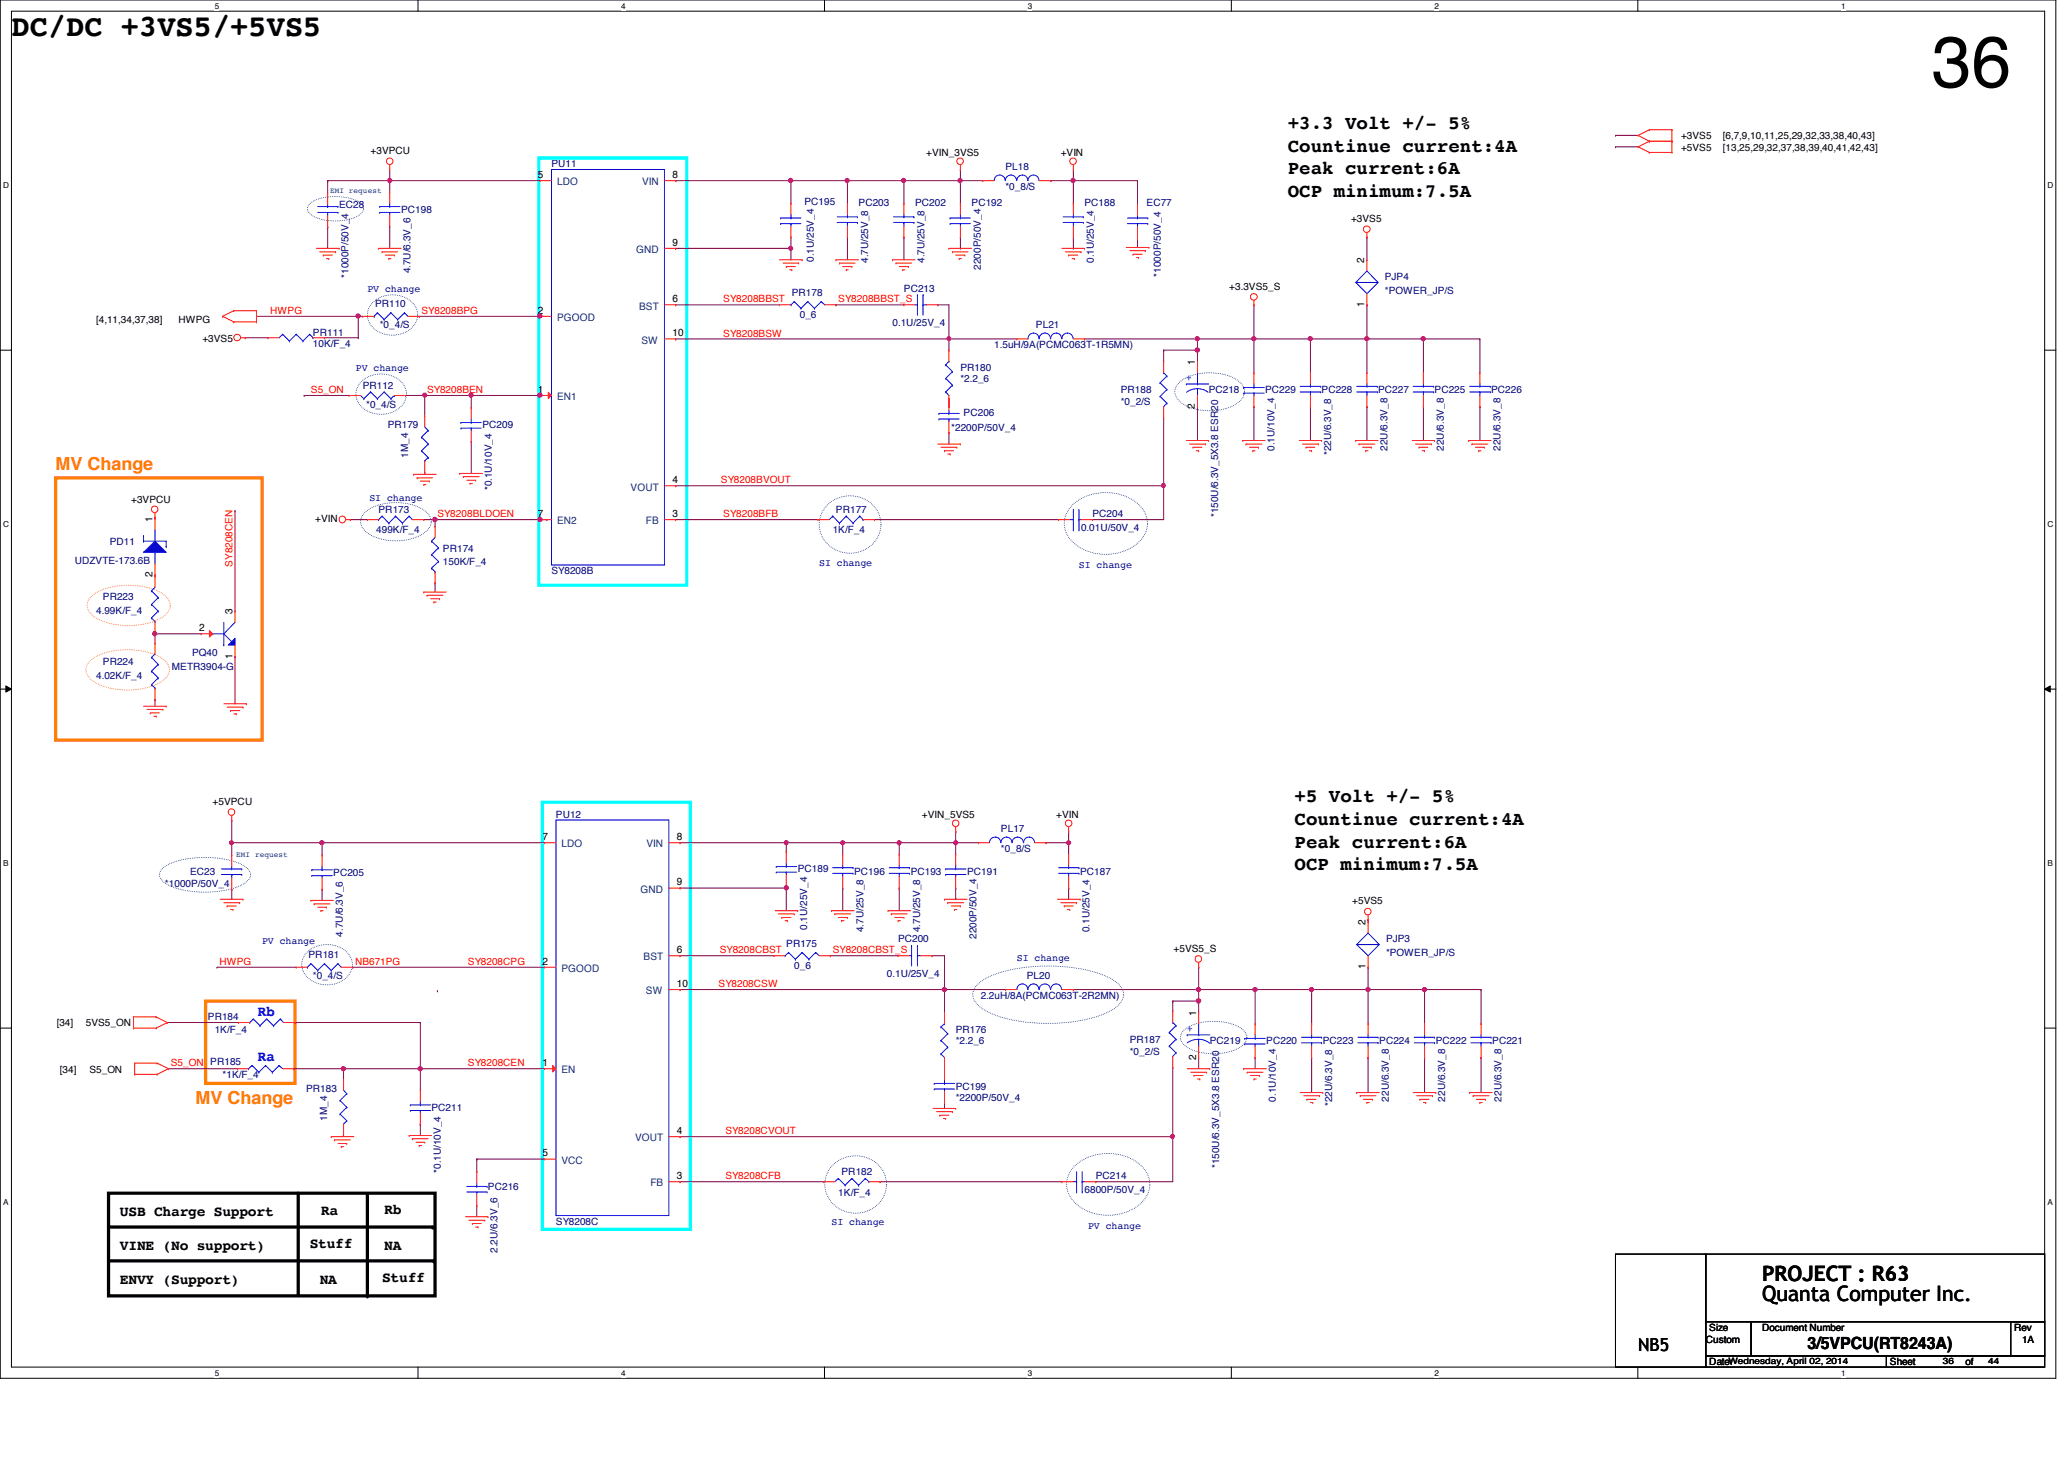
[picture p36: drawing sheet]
<svg xmlns="http://www.w3.org/2000/svg" width="297mm" height="210mm" viewBox="0 0 297 210" stroke-linecap="round" stroke-linejoin="round" font-family="sans-serif">
<defs><g id="words">
<text font-size="10.4" x="278" y="12.5">36</text>
<text font-size="4.4" x="1.6" y="5.2">DC/DC +3VS5/+5VS5</text>
<g font-size="3">
<text x="253.6" y="184.2">PROJECT : R63</text>
<text x="253.6" y="187.2">Quanta Computer Inc.</text>
</g>
<g font-size="2.8">
<text x="185.3" y="18.6">+3.3 Volt +/- 5%</text>
<text x="185.3" y="21.8">Countinue current:4A</text>
<text x="185.3" y="25.1">Peak current:6A</text>
<text x="185.3" y="28.3">OCP minimum:7.5A</text>
<text x="186.3" y="115.4">+5 Volt +/- 5%</text>
<text x="186.3" y="118.7">Countinue current:4A</text>
<text x="186.3" y="122">Peak current:6A</text>
<text x="186.3" y="125.2">OCP minimum:7.5A</text>
</g>
<g font-size="2.6" fill="#ff8000">
<text x="8" y="67.6">MV Change</text>
<text x="28.1" y="158.8">MV Change</text>
</g>
<text font-size="2.6" x="235.8" y="194.3">NB5</text>
<text font-size="2.4" x="260.1" y="194.1">3/5VPCU(RT8243A)</text>
<g font-size="2.1" fill="#00f">
<text x="37.1" y="146.2">Rb</text>
<text x="37.1" y="152.7">Ra</text>
</g>
<g font-size="2.1">
<text x="17.3" y="175">USB Charge Support</text>
<text x="17.3" y="179.8">VINE (No support)</text>
<text x="44.6" y="179.5">Stuff</text>
<text x="46.2" y="174.8">Ra</text>
<text x="55.3" y="179.8">NA</text>
<text x="55.3" y="174.6">Rb</text>
<text x="17.3" y="184.7">ENVY (Support)</text>
<text x="46" y="184.7">NA</text>
<text x="55" y="184.4">Stuff</text>
</g>
<g font-size="1.5">
<text x="77.4" y="25.6">5</text>
<text x="96.8" y="25.6">8</text>
<text x="96.8" y="35.3">9</text>
<text x="196.3" y="37.8" transform="rotate(-90 196.3 37.8)">2</text>
<text x="77.4" y="45.1">2</text>
<text x="96.8" y="43.5">6</text>
<text x="196.3" y="44.2" transform="rotate(-90 196.3 44.2)">1</text>
<text x="96.8" y="48.4">10</text>
<text x="172" y="52.5" transform="rotate(-90 172 52.5)">1</text>
<text x="77.4" y="56.5">1</text>
<text x="172" y="58.8" transform="rotate(-90 172 58.8)">2</text>
<text x="96.8" y="69.5">4</text>
<text x="21.9" y="75.1" transform="rotate(-90 21.9 75.1)">1</text>
<text x="77.4" y="74.4">7</text>
<text x="96.8" y="74.4">3</text>
<text x="21.9" y="83.1" transform="rotate(-90 21.9 83.1)">2</text>
<text x="33.4" y="88.4" transform="rotate(-90 33.4 88.4)">3</text>
<text x="28.7" y="90.8">2</text>
<text x="33.4" y="94.7" transform="rotate(-90 33.4 94.7)">1</text>
<text x="78.1" y="120.9">7</text>
<text x="97.4" y="120.9">8</text>
<text x="97.4" y="127.4">9</text>
<text x="97.4" y="137.1">6</text>
<text x="196.5" y="133.1" transform="rotate(-90 196.5 133.1)">2</text>
<text x="78.1" y="138.8">2</text>
<text x="97.4" y="142">10</text>
<text x="196.5" y="139.4" transform="rotate(-90 196.5 139.4)">1</text>
<text x="172.1" y="146.1" transform="rotate(-90 172.1 146.1)">1</text>
<text x="78.1" y="153.4">1</text>
<text x="172.1" y="152.4" transform="rotate(-90 172.1 152.4)">2</text>
<text x="78.1" y="166.4">5</text>
<text x="97.4" y="163.2">4</text>
<text x="97.4" y="169.6">3</text>
</g>
<g font-size="1.5" fill="#004080">
<text x="80.2" y="26.7">LDO</text>
<text x="92.4" y="26.7">VIN</text>
<text x="91.6" y="36.4">GND</text>
<text x="80.2" y="46.2">PGOOD</text>
<text x="92" y="44.5">BST</text>
<text x="92.3" y="49.4">SW</text>
<text x="80.2" y="57.6">EN1</text>
<text x="90.8" y="70.6">VOUT</text>
<text x="80.2" y="75.4">EN2</text>
<text x="93" y="75.4">FB</text>
<text x="80.8" y="121.9">LDO</text>
<text x="93" y="121.9">VIN</text>
<text x="92.2" y="128.4">GND</text>
<text x="80.8" y="139.8">PGOOD</text>
<text x="92.6" y="138.2">BST</text>
<text x="93" y="143">SW</text>
<text x="80.8" y="154.4">EN</text>
<text x="80.8" y="167.4">VCC</text>
<text x="91.4" y="164.2">VOUT</text>
<text x="93.6" y="170.7">FB</text>
</g>
<g font-size="1.4">
<text x="53.3" y="22.1">+3VPCU</text>
<text x="133.3" y="22.5">+VIN_3VS5</text>
<text x="152.7" y="22.5">+VIN</text>
<text x="241.9" y="20">+3VS5</text>
<text x="241.9" y="21.7">+5VS5</text>
<text x="247.9" y="20">[6,7,9,10,11,25,29,32,33,38,40,43]</text>
<text x="247.9" y="21.7">[13,25,29,32,37,38,39,40,41,42,43]</text>
<text x="194.4" y="31.9">+3VS5</text>
<text x="176.9" y="41.7">+3.3VS5_S</text>
<text x="13.8" y="46.5">[4,11,34,37,38]</text>
<text x="25.7" y="46.5">HWPG</text>
<text x="29.1" y="49.1">+3VS5</text>
<text x="18.9" y="72.4">+3VPCU</text>
<text x="45.4" y="75.1">+VIN</text>
<text x="30.6" y="115.8">+5VPCU</text>
<text x="132.7" y="117.7">+VIN_5VS5</text>
<text x="152" y="117.7">+VIN</text>
<text x="194.6" y="130.1">+5VS5</text>
<text x="168.9" y="136.9">+5VS5_S</text>
<text x="8.2" y="147.7">[34]</text>
<text x="12.4" y="147.7">5VS5_ON</text>
<text x="8.6" y="154.3">[34]</text>
<text x="12.9" y="154.3">S5_ON</text>
<text x="246" y="191.5">Size</text>
<text x="253.6" y="191.5">Document Number</text>
<text x="289.9" y="191.5">Rev</text>
<text x="245.5" y="193.2">Custom</text>
<text x="246" y="196.4">Date:</text>
<text x="272" y="196.4">Sheet</text>
<text x="282.9" y="196.4">of</text>
<text x="291" y="193.2">1A</text>
</g>
<g font-size="1.4" fill="#000080">
<text x="48.8" y="29.9">EC28</text>
<text x="79.4" y="24.1">PU11</text>
<text x="115.8" y="29.5">PC195</text>
<text x="123.6" y="29.6">PC203</text>
<text x="131.7" y="29.6">PC202</text>
<text x="139.8" y="29.6">PC192</text>
<text x="144.7" y="24.4">PL18</text>
<text x="144.7" y="27.3">*0_8/S</text>
<text x="156.1" y="29.6">PC188</text>
<text x="165" y="29.6">EC77</text>
<text x="57.7" y="30.6">PC198</text>
<text x="50.2" y="40" transform="rotate(-90 50.2 40)">*1000P/50V_4</text>
<text x="59.1" y="39.3" transform="rotate(-90 59.1 39.3)">4.7U/6.3V_6</text>
<text x="117.1" y="37.7" transform="rotate(-90 117.1 37.7)">0.1U/25V_4</text>
<text x="124.9" y="37.8" transform="rotate(-90 124.9 37.8)">4.7U/25V_8</text>
<text x="130.1" y="42">PC213</text>
<text x="133.1" y="37.8" transform="rotate(-90 133.1 37.8)">4.7U/25V_8</text>
<text x="141.2" y="38.8" transform="rotate(-90 141.2 38.8)">2200P/50V_4</text>
<text x="157.4" y="37.8" transform="rotate(-90 157.4 37.8)">0.1U/25V_4</text>
<text x="167" y="39.8" transform="rotate(-90 167 39.8)">*1000P/50V_4</text>
<text x="199.3" y="40.3">PJP4</text>
<text x="54" y="44.2">PR110</text>
<text x="54.6" y="47.2">*0_4/S</text>
<text x="114" y="42.6">PR178</text>
<text x="115.1" y="45.7">0_6</text>
<text x="128.4" y="46.9">0.1U/25V_4</text>
<text x="149.1" y="47.2">PL21</text>
<text x="199.3" y="42.3">*POWER_JP/S</text>
<text x="45" y="48.3">PR111</text>
<text x="45" y="50">10K/F_4</text>
<text x="138.2" y="53.3">PR180</text>
<text x="143.1" y="50.1">1.5uH/9A(PCMC063T-1R5MN)</text>
<text x="52.2" y="56">PR112</text>
<text x="52.7" y="58.7">*0_4/S</text>
<text x="138.2" y="55">*2.2_6</text>
<text x="138.7" y="59.9">PC206</text>
<text x="161.3" y="56.6">PR188</text>
<text x="161.3" y="58.3">*0_2/S</text>
<text x="173.9" y="56.6">PC218</text>
<text x="182.1" y="56.6">PC229</text>
<text x="190.2" y="56.6">PC228</text>
<text x="198.3" y="56.6">PC227</text>
<text x="206.5" y="56.6">PC225</text>
<text x="214.6" y="56.6">PC226</text>
<text x="55.8" y="61.6">PR179</text>
<text x="58.8" y="65.8" transform="rotate(-90 58.8 65.8)">1M_4</text>
<text x="69.4" y="61.6">PC209</text>
<text x="136.9" y="62">*2200P/50V_4</text>
<text x="183.4" y="64.9" transform="rotate(-90 183.4 64.9)">0.1U/10V_4</text>
<text x="191.6" y="65.5" transform="rotate(-90 191.6 65.5)">*22U/6.3V_8</text>
<text x="199.7" y="64.9" transform="rotate(-90 199.7 64.9)">22U/6.3V_8</text>
<text x="207.8" y="64.9" transform="rotate(-90 207.8 64.9)">22U/6.3V_8</text>
<text x="215.9" y="64.9" transform="rotate(-90 215.9 64.9)">22U/6.3V_8</text>
<text x="70.8" y="70.5" transform="rotate(-90 70.8 70.5)">*0.1U/10V_4</text>
<text x="54.1" y="76.6">499K/F_4</text>
<text x="54.5" y="73.8">PR173</text>
<text x="119.8" y="76.8">1K/F_4</text>
<text x="120.3" y="73.8">PR177</text>
<text x="155.6" y="76.5">0.01U/50V_4</text>
<text x="157.2" y="74.3">PC204</text>
<text x="175.3" y="74.4" transform="rotate(-90 175.3 74.4)">*150U/6.3V_5X3.8 ESR20</text>
<text x="10.7" y="81.2">UDZVTE-173.6B</text>
<text x="15.8" y="78.4">PD11</text>
<text x="63.8" y="79.4">PR174</text>
<text x="63.8" y="81.3">150K/F_4</text>
<text x="79.4" y="82.6">SY8208B</text>
<text x="13.8" y="88.3">4.99K/F_4</text>
<text x="14.8" y="86.4">PR223</text>
<text x="14.8" y="95.6">PR224</text>
<text x="27.6" y="94.3">PQ40</text>
<text x="13.8" y="97.7">4.02K/F_4</text>
<text x="24.7" y="96.4">METR3904-G</text>
<text x="80" y="117.7">PU12</text>
<text x="144.1" y="119.7">PL17</text>
<text x="27.3" y="125.9">EC23</text>
<text x="114.8" y="125.5">PC189</text>
<text x="122.9" y="125.9">PC196</text>
<text x="131.1" y="125.9">PC193</text>
<text x="139.2" y="125.9">PC191</text>
<text x="144.1" y="122.6">*0_8/S</text>
<text x="155.4" y="125.9">PC187</text>
<text x="23.7" y="127.6">*1000P/50V_4</text>
<text x="48" y="126">PC205</text>
<text x="44.4" y="137.9">PR181</text>
<text x="49.3" y="134.7" transform="rotate(-90 49.3 134.7)">4.7U/6.3V_6</text>
<text x="113.2" y="136.3">PR175</text>
<text x="116.2" y="133.8" transform="rotate(-90 116.2 133.8)">0.1U/25V_4</text>
<text x="124.3" y="134.1" transform="rotate(-90 124.3 134.1)">4.7U/25V_8</text>
<text x="129.2" y="135.6">PC200</text>
<text x="132.4" y="134.1" transform="rotate(-90 132.4 134.1)">4.7U/25V_8</text>
<text x="140.5" y="135.1" transform="rotate(-90 140.5 135.1)">2200P/50V_4</text>
<text x="156.8" y="134.1" transform="rotate(-90 156.8 134.1)">0.1U/25V_4</text>
<text x="199.5" y="135.6">PJP3</text>
<text x="199.5" y="137.6">*POWER_JP/S</text>
<text x="45" y="140.8">*0_4/S</text>
<text x="114.3" y="139.4">0_6</text>
<text x="127.6" y="140.5">0.1U/25V_4</text>
<text x="141.1" y="143.7">2.2uH/8A(PCMC063T-2R2MN)</text>
<text x="147.8" y="140.8">PL20</text>
<text x="29.9" y="146.7">PR184</text>
<text x="30.9" y="148.6">1K/F_4</text>
<text x="137.5" y="148.6">PR176</text>
<text x="30.3" y="153.2">PR185</text>
<text x="32" y="155.1">*1K/F_4</text>
<text x="137.5" y="150.2">*2.2_6</text>
<text x="162.6" y="150.1">PR187</text>
<text x="162.6" y="151.7">*0_2/S</text>
<text x="174.1" y="150.2">PC219</text>
<text x="182.2" y="150.2">PC220</text>
<text x="190.4" y="150.2">PC223</text>
<text x="198.5" y="150.2">PC224</text>
<text x="206.6" y="150.2">PC222</text>
<text x="214.8" y="150.2">PC221</text>
<text x="44.1" y="157.1">PR183</text>
<text x="47.1" y="161.2" transform="rotate(-90 47.1 161.2)">1M_4</text>
<text x="62.1" y="159.9">PC211</text>
<text x="137.5" y="156.8">PC199</text>
<text x="137.5" y="158.4">*2200P/50V_4</text>
<text x="183.6" y="158.5" transform="rotate(-90 183.6 158.5)">0.1U/10V_4</text>
<text x="191.7" y="159.1" transform="rotate(-90 191.7 159.1)">*22U/6.3V_8</text>
<text x="199.9" y="158.5" transform="rotate(-90 199.9 158.5)">22U/6.3V_8</text>
<text x="208" y="158.5" transform="rotate(-90 208 158.5)">22U/6.3V_8</text>
<text x="216.1" y="158.5" transform="rotate(-90 216.1 158.5)">22U/6.3V_8</text>
<text x="63.5" y="168.7" transform="rotate(-90 63.5 168.7)">*0.1U/10V_4</text>
<text x="70.2" y="171.2">PC216</text>
<text x="120.6" y="172">1K/F_4</text>
<text x="121.1" y="169.1">PR182</text>
<text x="156.1" y="171.7">6800P/50V_4</text>
<text x="157.7" y="169.6">PC214</text>
<text x="175.5" y="168.1" transform="rotate(-90 175.5 168.1)">*150U/6.3V_5X3.8 ESR20</text>
<text x="80" y="176.2">SY8208C</text>
<text x="71.6" y="180.3" transform="rotate(-90 71.6 180.3)">2.2U/6.3V_6</text>
</g>
<g font-size="1.4" fill="#0000a0">
<text x="52.9" y="42">PV change</text>
<text x="51.2" y="53.3">PV change</text>
<text x="53.2" y="72.1">SI change</text>
<text x="117.9" y="81.5">SI change</text>
<text x="155.3" y="81.8">SI change</text>
<text x="37.7" y="135.8">PV change</text>
<text x="146.3" y="138.2">SI change</text>
<text x="119.7" y="176.2">SI change</text>
<text x="156.6" y="176.7">PV change</text>
</g>
<g font-size="1.4" fill="#f00">
<text x="38.9" y="45.2">HWPG</text>
<text x="60.7" y="45.2">SY8208BPG</text>
<text x="104.1" y="43.5">SY8208BBST</text>
<text x="120.6" y="43.5">SY8208BBST_S</text>
<text x="104.1" y="48.4">SY8208BSW</text>
<text x="44.7" y="56.6">S5_ON</text>
<text x="61.5" y="56.6">SY8208BEN</text>
<text x="103.8" y="69.6">SY8208BVOUT</text>
<text x="62.9" y="74.4">SY8208BLDOEN</text>
<text x="104.1" y="74.4">SY8208BFB</text>
<text x="33.5" y="81.6" transform="rotate(-90 33.5 81.6)">SY8208CEN</text>
<text x="103.6" y="137.2">SY8208CBST</text>
<text x="119.8" y="137.2">SY8208CBST_S</text>
<text x="31.6" y="138.8">HWPG</text>
<text x="51.1" y="138.8">NB671PG</text>
<text x="67.3" y="138.8">SY8208CPG</text>
<text x="103.4" y="142">SY8208CSW</text>
<text x="24.6" y="153.4">S5_ON</text>
<text x="67.3" y="153.4">SY8208CEN</text>
<text x="104.4" y="163.2">SY8208CVOUT</text>
<text x="104.4" y="169.7">SY8208CFB</text>
</g>
<g font-size="1.4" fill="#00f">
<text x="170.7" y="54.8">+</text>
<text x="170.9" y="148.5">+</text>
</g>
<g font-size="1.3">
<text x="248.7" y="196.3">Wednesday, April 02, 2014</text>
<text x="279.6" y="196.3">36</text>
<text x="286.1" y="196.3">44</text>
</g>
<g font-size="1.2">
<text x="30.9" y="1.2">5</text>
<text x="89.4" y="1.2">4</text>
<text x="147.9" y="1.2">3</text>
<text x="206.5" y="1.2">2</text>
<text x="265" y="1.2">1</text>
<text x=".5" y="27.1">D</text>
<text x="294.7" y="27.1">D</text>
<text x=".5" y="75.8">C</text>
<text x="294.7" y="75.8">C</text>
<text x=".5" y="124.6">B</text>
<text x="294.7" y="124.6">B</text>
<text x=".5" y="173.4">A</text>
<text x="294.7" y="173.4">A</text>
<text x="30.9" y="197.9">5</text>
<text x="89.4" y="197.9">4</text>
<text x="147.9" y="197.9">3</text>
<text x="206.5" y="197.9">2</text>
<text x="265" y="197.9">1</text>
</g>
<g font-size="1.1" fill="#004080">
<text x="47.5" y="27.7">EMI request</text>
<text x="34" y="123.3">EMI request</text>
</g>
</g></defs>
<path d="M0 0h295.9v198.3h-295.9zM1.6 1.6h292.7v195.1h-292.7z" fill="none" stroke="#000" stroke-width=".14"/>
<g fill="#fff">
<path d="M30.9 .2h.6v1.3h-.6z"/>
<path d="M30.9 196.8h.6v1.4h-.6z"/>
</g>
<path d="M60.2 0v1.6M60.2 196.7v1.6" fill="none" stroke="#000" stroke-width=".14"/>
<g fill="#fff">
<path d="M89.4 .2h.6v1.3h-.6z"/>
<path d="M89.4 196.8h.6v1.4h-.6z"/>
</g>
<path d="M118.7 0v1.6M118.7 196.7v1.6" fill="none" stroke="#000" stroke-width=".14"/>
<g fill="#fff">
<path d="M147.9 .2h.6v1.3h-.6z"/>
<path d="M147.9 196.8h.6v1.4h-.6z"/>
</g>
<path d="M177.2 0v1.6M177.2 196.7v1.6" fill="none" stroke="#000" stroke-width=".14"/>
<g fill="#fff">
<path d="M206.5 .2h.5v1.3h-.5z"/>
<path d="M206.5 196.8h.5v1.4h-.5z"/>
</g>
<path d="M235.7 0v1.6M235.7 196.7v1.6" fill="none" stroke="#000" stroke-width=".14"/>
<g fill="#fff">
<path d="M265 .2h.6v1.3h-.6z"/>
<path d="M265 196.8h.6v1.4h-.6z"/>
<path d="M.5 26h.8v1.3h-.8z"/>
<path d="M294.7 26h.8v1.3h-.8z"/>
<path d="M.5 74.8h.8v1.3h-.8z"/>
<path d="M294.7 74.8h.8v1.3h-.8z"/>
</g>
<path d="M0 50.4h1.6M294.3 50.4h1.6" fill="none" stroke="#000" stroke-width=".14"/>
<g fill="#fff">
<path d="M.5 123.5h.7v1.3h-.7z"/>
<path d="M294.7 123.5h.7v1.3h-.7z"/>
</g>
<path d="M0 99.1h1.6M.8 98.7l.8 .4-.8 .5zM294.3 99.1l.8-.4v.9zM294.3 99.1h1.6" fill="none" stroke="#000" stroke-width=".14"/>
<path d="M.8 98.7l.8 .4-.8 .5zM294.3 99.1l.8-.4v.9z" fill="#000"/>
<g fill="#fff">
<path d="M.5 172.3h.7v1.3h-.7z"/>
<path d="M294.7 172.3h.7v1.3h-.7z"/>
</g>
<path d="M0 147.9h1.6M294.3 147.9h1.6" fill="none" stroke="#000" stroke-width=".14"/>
<path d="M77.6 22.7h21.2v61.5h-21.2zM78.1 115.4h21.3v61.5h-21.3z" fill="none" stroke="#0ff" stroke-width=".47"/>
<g fill="none" stroke="#004080" stroke-width=".14" stroke-dasharray="0 .3">
<path d="M44.6 29.2a7.4 7.4 0 0 1 6.8-.3 1.08 1.08 0 0 1 .8 .8 1.08 1.08 0 0 1-.3 1.1 7.3 7.3 0 0 1-6.8 .3 1.1 1.1 0 0 1-.5-1.9zM51.8 55.1a4.2 4.2 0 0 1 6.4 .5 2.74 2.74 0 0 1-1.9 3.8 4 4 0 0 1-4.8-1.6 2.43 2.43 0 0 1 .3-2.7zM53.5 43.7a4.1 4.1 0 0 1 6.3 .5 2.74 2.74 0 0 1-1.9 3.8 3.9 3.9 0 0 1-4.7-1.6 2.43 2.43 0 0 1 .3-2.7zM169.5 55.3a6 6 0 0 1 4.6-1.7 6.1 6.1 0 0 1 4.6 1.7 1.74 1.74 0 0 1-.4 2.6 7.8 7.8 0 0 1-8.4 0 1.79 1.79 0 0 1-.4-2.6zM52.8 73.5a7.9 7.9 0 0 1 8.4 0 1.78 1.78 0 0 1 0 3.1 7.8 7.8 0 0 1-8.4 0 1.79 1.79 0 0 1 0-3.1zM118.9 72.8a4.6 4.6 0 0 1 7.8 1.9 4.4 4.4 0 0 1-1.9 4.2 4.4 4.4 0 0 1-4.7 .1 4 4 0 0 1-1.2-6.2zM154.3 72.7a7.3 7.3 0 0 1 9.7 0 3.6 3.6 0 0 1-.6 5.7 7.4 7.4 0 0 1-9.1-.5 3.6 3.6 0 0 1 0-5.2zM23.3 125a8.3 8.3 0 0 1 5-1.6 12.8 12.8 0 0 1 6.9 1.2 1.33 1.33 0 0 1 .9 1.2 1.33 1.33 0 0 1-.9 1.3 13.3 13.3 0 0 1-9 .9 5 5 0 0 1-3.2-1.7l-.1-.4 .1-.5zM44 137.2a4.2 4.2 0 0 1 6.4 .4 2.74 2.74 0 0 1-1.9 3.9 4 4 0 0 1-4.8-1.6 2.43 2.43 0 0 1 .3-2.7zM140.8 141.5a11.8 11.8 0 0 1 5.8-2.2 24 24 0 0 1 12.8 1.3 4 4 0 0 1 2.2 1.9 1.97 1.97 0 0 1-.7 2.2 11.9 11.9 0 0 1-5.8 2.2 23.6 23.6 0 0 1-12.9-1.3 4 4 0 0 1-2.1-2 1.97 1.97 0 0 1 .7-2.1zM170.3 148.3a6.1 6.1 0 0 1 4.4-1.4 6.2 6.2 0 0 1 4.4 1.4 1.38 1.38 0 0 1-.5 2.3 8.1 8.1 0 0 1-7.9 0 1.43 1.43 0 0 1-.4-2.3zM119.7 167.7a4.6 4.6 0 0 1 7.8 1.9 4.4 4.4 0 0 1-1.9 4.3 4.4 4.4 0 0 1-4.7 .1 4 4 0 0 1-1.2-6.3z"/>
<path d="M154.6 167.8a7.3 7.3 0 0 1 9.7 0 3.6 3.6 0 0 1-.6 5.7 7.4 7.4 0 0 1-9.1-.5 3.6 3.6 0 0 1 0-5.2z"/>
</g>
<path d="M15.6 171.7h47v14.7h-47zM15.6 176.5h46.7M42.9 171.7v14.6M52.9 171.8v14.6M15.6 181.4h46.8" fill="none" stroke="#000" stroke-width=".47"/>
<g fill="#000">
<circle cx="62.3" cy="176.5" r=".23"/>
<circle cx="42.9" cy="186.3" r=".23"/>
<circle cx="52.9" cy="186.4" r=".23"/>
<circle cx="62.4" cy="181.4" r=".23"/>
</g>
<path d="M8 68.7h29.7v37.8h-29.7zM29.6 144h12.9v11.9h-12.9z" fill="none" stroke="#ff8000" stroke-width=".47"/>
<path d="M13.2 94.9a10.1 10.1 0 0 1 8.2-1 4.4 4.4 0 0 1 2.9 1.9 1.74 1.74 0 0 1-.7 2 9.9 9.9 0 0 1-8.3 1.1 4.4 4.4 0 0 1-2.8-2 1.74 1.74 0 0 1 .7-2zM13.3 85.6a10 10 0 0 1 8.2-1 4.4 4.4 0 0 1 2.9 2 1.74 1.74 0 0 1-.7 2 9.9 9.9 0 0 1-8.2 1 4.3 4.3 0 0 1-2.9-2 1.74 1.74 0 0 1 .7-2z" fill="none" stroke="#ff8000" stroke-width=".14" stroke-dasharray="0 .3"/>
<path d="M232.5 19.5h.1M232.5 19.5h3.3M232.5 21.1h.1M232.5 21.1h3.3M58.4 56.9h2.7M61.1 56.9h.1" fill="none" stroke="#800040" stroke-width=".14"/>
<circle cx="61.1" cy="56.8" r=".3" fill="#f0f"/>
<circle cx="61.1" cy="56.8" r=".3" fill="none" stroke="#f0f" stroke-width=".14"/>
<path d="M35.3 48.6h.1M35.3 48.6h3.3M36.9 45.5h.1M36.9 45.5h14.7v3.1M46.7 48.6h.1M46.7 48.6h4.9M51.6 48.6h.1M61 74.8h1.6M61.1 67.9h.1M61.1 67.9v.3M62.6 74.8h.1" fill="none" stroke="#800040" stroke-width=".14"/>
<circle cx="51.5" cy="45.5" r=".31" fill="#f0f"/>
<circle cx="51.5" cy="45.5" r=".31" fill="none" stroke="#f0f" stroke-width=".14"/>
<path d="M188.6 48.8h.1M188.6 48.8v4.8" fill="none" stroke="#800040" stroke-width=".14"/>
<circle cx="188.6" cy="48.7" r=".31" fill="#f0f"/>
<circle cx="188.6" cy="48.7" r=".31" fill="none" stroke="#f0f" stroke-width=".14"/>
<path d="M113.8 35.7h.1M113.8 34.1v1.6M196.7 34.1h.1M196.7 34.1v3.3M180.5 48.8h.1M180.5 48.8h8.1M196.7 48.8h.1M196.7 48.8v4.8" fill="none" stroke="#800040" stroke-width=".14"/>
<circle cx="196.7" cy="48.7" r=".31" fill="#f0f"/>
<circle cx="196.7" cy="48.7" r=".31" fill="none" stroke="#f0f" stroke-width=".14"/>
<path d="M180.5 43.9h.1M180.5 43.9v4.9M188.6 48.8h.1M188.6 48.8h8.1M204.8 48.8h.1M204.8 48.8v4.8" fill="none" stroke="#800040" stroke-width=".14"/>
<circle cx="204.8" cy="48.7" r=".31" fill="#f0f"/>
<circle cx="204.8" cy="48.7" r=".31" fill="none" stroke="#f0f" stroke-width=".14"/>
<g fill="none" stroke="#800040" stroke-width=".14">
<path d="M56.1 32.5h.1M56.1 26h.1M56.1 24.4v1.6M56.1 32.5v3.2M113.8 26h.1M113.8 26v3.3M138.2 26h.1M138.2 26h3.2M151.2 26h.1M154.5 35.7h.1M154.5 24.4h.1M154.5 24.4v1.6h-3.3"/>
<path d="M154.5 34.1v1.6M120.3 43.9h.1M120.3 43.9h9.8M135 43.9h.1M135 43.9h1.6v4.9M136.6 48.8h.1M156.1 48.8h.1M156.1 48.8h16.2M167.5 50.4h.1M167.5 50.4v1.6M172.3 48.8h.1M172.3 48.8v1.6h-4.8"/>
<path d="M204.8 48.8h.1M204.8 48.8h8.2M213 48.8h.1M213 48.8v4.8"/>
</g>
<circle cx="172.3" cy="48.7" r=".31" fill="#f0f"/>
<circle cx="172.3" cy="48.7" r=".31" fill="none" stroke="#f0f" stroke-width=".14"/>
<path d="M122 26h.1M122 26h8.1M138.2 26h.1M138.2 26v3.3" fill="none" stroke="#800040" stroke-width=".14"/>
<circle cx="138.2" cy="26" r=".31" fill="#f0f"/>
<circle cx="138.2" cy="26" r=".31" fill="none" stroke="#f0f" stroke-width=".14"/>
<path d="M172.3 48.8h.1M172.3 48.8h8.2M180.5 48.8h.1M180.5 48.8v4.8" fill="none" stroke="#800040" stroke-width=".14"/>
<circle cx="180.4" cy="48.7" r=".31" fill="#f0f"/>
<circle cx="180.4" cy="48.7" r=".31" fill="none" stroke="#f0f" stroke-width=".14"/>
<path d="M130.1 26h.1M130.1 26v3.3M180.5 58.5h.1M180.5 58.5v4.9" fill="none" stroke="#800040" stroke-width=".14"/>
<circle cx="130" cy="26" r=".31" fill="#f0f"/>
<circle cx="130" cy="26" r=".31" fill="none" stroke="#f0f" stroke-width=".14"/>
<path d="M122 26h.1M122 26v3.3M130.1 26h.1M130.1 26h8.1M138.2 35.7h.1M138.2 34.1v1.6" fill="none" stroke="#800040" stroke-width=".14"/>
<circle cx="121.9" cy="26" r=".31" fill="#f0f"/>
<circle cx="121.9" cy="26" r=".31" fill="none" stroke="#f0f" stroke-width=".14"/>
<path d="M172.3 58.5h.1M172.3 50.4h.1M172.3 50.4v1.6M172.3 58.5v4.9" fill="none" stroke="#800040" stroke-width=".14"/>
<circle cx="172.3" cy="50.4" r=".32" fill="#f0f"/>
<circle cx="172.3" cy="50.4" r=".32" fill="none" stroke="#f0f" stroke-width=".14"/>
<g fill="none" stroke="#800040" stroke-width=".14">
<path d="M113.8 26h.1M113.8 35.7h.1M113.8 26h8.2M113.8 35.7v1.7M138.2 24.4h.1M138.2 24.4v1.6M51.6 45.5h.1M51.6 45.5h.6M136.6 48.8h.1M136.6 58.5h.1M136.6 48.8h9.7M136.6 48.8v1.6"/>
<path d="M136.6 57.4v1.1M188.6 58.5h.1M188.6 58.5v4.9M196.7 58.5h.1M196.7 43.9h.1M196.7 48.8h.1M196.7 48.8h8.1M196.7 43.9v4.9M196.7 58.5v4.9M204.8 58.5h.1M204.8 58.5v4.9M213 58.5h.1"/>
<path d="M213 58.5v4.9M136.6 62.2h.1M136.6 62.2v1.7M31.2 139.1h.1M31.2 139.1h11.4M172.5 139.1h.1M172.5 139.1v3.3h-18M196.9 139.1h.1M196.9 132.3h.1M196.9 132.3v.3M196.9 139.1v3.3M24.3 153.8h.1"/>
<path d="M24.3 153.8h9.9M154.5 142.4h.1M60.5 161.7h.1M60.5 161.7v1.7"/>
</g>
<circle cx="172.5" cy="142.4" r=".31" fill="#f0f"/>
<circle cx="172.5" cy="142.4" r=".31" fill="none" stroke="#f0f" stroke-width=".14"/>
<path d="M153.8 119.6h.1M153.8 119.6v1.6M153.8 127.8h.1M153.8 127.8v1.6M168.8 144h.1M168.8 144v1.5M168.8 144h3.7" fill="none" stroke="#800040" stroke-width=".14"/>
<circle cx="172.5" cy="144" r=".32" fill="#f0f"/>
<circle cx="172.5" cy="144" r=".32" fill="none" stroke="#f0f" stroke-width=".14"/>
<path d="M113.2 121.2h.1M113.2 121.2v1.4M119.5 137.5h.1M119.5 137.5h9.7M121.3 121.2h.1M121.3 121.2h8.1M134.2 137.5h.1M134.2 137.5h1.7M135.9 137.5h.1M135.9 137.5v4.9M172.5 142.4h.1M172.5 142.4v1.6" fill="none" stroke="#800040" stroke-width=".14"/>
<circle cx="121.3" cy="121.2" r=".3" fill="#f0f"/>
<circle cx="121.3" cy="121.2" r=".3" fill="none" stroke="#f0f" stroke-width=".14"/>
<g fill="none" stroke="#800040" stroke-width=".14">
<path d="M122 34.1h.1M122 34.1v3.3M130.1 34.1h.1M130.1 34.1v3.3M33.4 118h.1M33.4 118v3.2M137.5 119.6h.1M137.5 119.6v3.3M46.4 127.9h.1M46.4 127.9v1.6M113.2 121.2h.1M113.2 121.2h8.1"/>
<path d="M121.3 121.2h.1M121.3 127.8h.1M121.3 121.2v1.7M121.3 127.8v3.2M129.4 121.2h.1M129.4 127.8h.1M129.4 121.2v1.7M129.4 127.8v3.2M129.4 121.2h8.1M137.5 121.2h.1M137.5 127.8h.1M137.5 127.8v1.6"/>
<path d="M135.9 142.4h.1M135.9 158.6h.1M135.9 142.4h8.8M135.9 142.4v3.2M135.9 158.6v.9M172.5 152.1h.1M172.5 144h.1M172.5 142.4h.1M172.5 144v1.6M172.5 152.1v1.7M172.5 142.4h8.1M180.6 142.4h.1"/>
<path d="M180.6 152.1h.1M180.6 142.4v4.9M180.6 152.1v1.7M68.6 173.4h.1M68.6 166.8h.1M68.6 166.8v1.8M68.6 173.4v1.6"/>
</g>
<circle cx="137.5" cy="121.2" r=".3" fill="#f0f"/>
<circle cx="137.5" cy="121.2" r=".3" fill="none" stroke="#f0f" stroke-width=".14"/>
<circle cx="129.4" cy="121.2" r=".3" fill="#f0f"/>
<circle cx="129.4" cy="121.2" r=".3" fill="none" stroke="#f0f" stroke-width=".14"/>
<path d="M137.5 121.2h.1M137.5 121.2h3.3M150.5 121.2h.1M150.5 121.2h3.3" fill="none" stroke="#800040" stroke-width=".14"/>
<circle cx="153.8" cy="121.2" r=".3" fill="#f0f"/>
<circle cx="153.8" cy="121.2" r=".3" fill="none" stroke="#f0f" stroke-width=".14"/>
<path d="M153.8 121.2h.1M153.8 121.2v1.7M188.8 152.1h.1M188.8 152.1v5.1M196.9 152.1h.1M196.9 142.4h.1M196.9 152.1v5.1M196.9 142.4h8.1M205 152.1h.1M205 152.1v5.1M213.1 152.1h.1M213.1 152.1v5.1" fill="none" stroke="#800040" stroke-width=".14"/>
<circle cx="205" cy="142.4" r=".31" fill="#f0f"/>
<circle cx="205" cy="142.4" r=".31" fill="none" stroke="#f0f" stroke-width=".14"/>
<circle cx="196.9" cy="142.4" r=".31" fill="#f0f"/>
<circle cx="196.9" cy="142.4" r=".31" fill="none" stroke="#f0f" stroke-width=".14"/>
<path d="M180.6 142.4h.1M180.6 142.4h16.3M188.8 142.4h.1M188.8 142.4v4.9M196.9 142.4h.1M196.9 142.4v4.9M205 142.4h.1M205 142.4h8.1M205 142.4v4.9M213.1 142.4h.1M213.1 142.4v4.9" fill="none" stroke="#800040" stroke-width=".14"/>
<circle cx="188.7" cy="142.4" r=".31" fill="#f0f"/>
<circle cx="188.7" cy="142.4" r=".31" fill="none" stroke="#f0f" stroke-width=".14"/>
<circle cx="180.6" cy="142.4" r=".31" fill="#f0f"/>
<circle cx="180.6" cy="142.4" r=".31" fill="none" stroke="#f0f" stroke-width=".14"/>
<path d="M154.5 26h.1M154.5 29.3h.1M154.5 26h9.2M154.5 26v3.3M163.7 34.3h.1M163.7 26h.1M163.7 26v3.4M163.7 34.3v1.3" fill="none" stroke="#800040" stroke-width=".14"/>
<circle cx="154.4" cy="26" r=".31" fill="#f0f"/>
<circle cx="154.4" cy="26" r=".31" fill="none" stroke="#f0f" stroke-width=".14"/>
<g fill="none" stroke="#800040" stroke-width=".14">
<path d="M47.2 32.6h.1M47.2 26h.1M47.2 26v1.8M47.2 32.6v3.1M47.2 26h8.9M56.1 26h.1M56.1 26v1.6M33.4 127.9h.1M33.4 121.2h.1M33.4 121.2v1.8M33.4 127.9v1.5M42.5 147.1h.1"/>
<path d="M42.5 147.1h18M60.5 147.1h.1M60.5 147.1v6.7"/>
</g>
<circle cx="60.5" cy="153.7" r=".31" fill="#f0f"/>
<circle cx="60.5" cy="153.7" r=".31" fill="none" stroke="#f0f" stroke-width=".14"/>
<path d="M56.1 26h.1M56.1 26h21.6M24.1 147.1h.1M24.1 147.1h10.2" fill="none" stroke="#800040" stroke-width=".14"/>
<circle cx="56.1" cy="26" r=".31" fill="#f0f"/>
<circle cx="56.1" cy="26" r=".31" fill="none" stroke="#f0f" stroke-width=".14"/>
<path d="M60.3 45.5h.1M60.3 45.5h17.4" fill="none" stroke="#800040" stroke-width=".14"/>
<circle cx="77.7" cy="45.5" r=".31" fill="#f0f"/>
<circle cx="77.7" cy="45.5" r=".31" fill="none" stroke="#f0f" stroke-width=".14"/>
<path d="M61.1 56.9h.1M61.1 56.9h6.7M77.7 45.5h.1M77.7 56.9h.1M77.7 45.5h.5M77.7 56.9h.5M62.6 74.8h15.1M77.7 74.8h.1" fill="none" stroke="#800040" stroke-width=".14"/>
<circle cx="62.6" cy="74.7" r=".32" fill="#f0f"/>
<circle cx="62.6" cy="74.7" r=".32" fill="none" stroke="#f0f" stroke-width=".14"/>
<circle cx="77.7" cy="74.7" r=".32" fill="#f0f"/>
<circle cx="77.7" cy="74.7" r=".32" fill="none" stroke="#f0f" stroke-width=".14"/>
<path d="M77.7 74.8h1M78.7 74.8h.1M97.2 74.8h.1M97.2 69.9h.1M97.2 74.8h20.5M97.2 69.9h70.3" fill="none" stroke="#800040" stroke-width=".14"/>
<circle cx="167.4" cy="69.8" r=".3" fill="#f0f"/>
<circle cx="167.4" cy="69.8" r=".3" fill="none" stroke="#f0f" stroke-width=".14"/>
<path d="M97.2 48.8h.1M97.2 48.8h39.4" fill="none" stroke="#800040" stroke-width=".14"/>
<circle cx="136.6" cy="48.7" r=".3" fill="#f0f"/>
<circle cx="136.6" cy="48.7" r=".3" fill="none" stroke="#f0f" stroke-width=".14"/>
<path d="M97.2 35.7h.1M97.2 35.7h16.6M97.2 43.9h.1M97.2 43.9h15" fill="none" stroke="#800040" stroke-width=".14"/>
<circle cx="113.8" cy="35.7" r=".3" fill="#f0f"/>
<circle cx="113.8" cy="35.7" r=".3" fill="none" stroke="#f0f" stroke-width=".14"/>
<path d="M97.2 26h.1M97.2 26h16.6" fill="none" stroke="#800040" stroke-width=".14"/>
<circle cx="113.8" cy="26" r=".31" fill="#f0f"/>
<circle cx="113.8" cy="26" r=".31" fill="none" stroke="#f0f" stroke-width=".14"/>
<g fill="none" stroke="#800040" stroke-width=".14">
<path d="M61.1 56.9h.1M61.1 56.9v2.9M67.8 56.9h.1M67.8 56.9v1.8M67.8 56.9h9.9M50.4 74.8h.1M50.4 74.8h2.5M62.6 74.8h.1M62.6 74.8v.9M67.8 63.5h.1M67.8 63.5v4.6M62.6 83.9h.1"/>
<path d="M62.6 83.9v1.3"/>
</g>
<circle cx="77.7" cy="56.8" r=".31" fill="#f0f"/>
<circle cx="77.7" cy="56.8" r=".31" fill="none" stroke="#f0f" stroke-width=".14"/>
<circle cx="67.8" cy="56.8" r=".31" fill="#f0f"/>
<circle cx="67.8" cy="56.8" r=".31" fill="none" stroke="#f0f" stroke-width=".14"/>
<path d="M43.8 56.9h.1M43.8 56.9h6.4M157.2 74.8h.1M167.5 69.9h.1M167.5 60.1v14.7h-10.3M46.4 121.2h.1M46.4 121.2h32" fill="none" stroke="#800040" stroke-width=".14"/>
<circle cx="46.3" cy="121.2" r=".31" fill="#f0f"/>
<circle cx="46.3" cy="121.2" r=".31" fill="none" stroke="#f0f" stroke-width=".14"/>
<path d="M33.4 121.2h.1M33.4 121.2h13" fill="none" stroke="#800040" stroke-width=".14"/>
<circle cx="33.3" cy="121.2" r=".3" fill="#f0f"/>
<circle cx="33.3" cy="121.2" r=".3" fill="none" stroke="#f0f" stroke-width=".14"/>
<g fill="none" stroke="#800040" stroke-width=".14">
<path d="M46.4 121.2h.1M46.4 121.2v1.8M50.8 139.1h.1M50.8 139.1h27.6M97.9 121.2h.1M97.9 121.2h15.3M60.5 153.8h.1M60.5 153.8h17.9M60.5 153.8v3M62.9 142.5h.1M62.9 142.5v.2M68.6 166.8h.1"/>
<path d="M68.6 166.8h9.8"/>
</g>
<circle cx="113.2" cy="121.2" r=".3" fill="#f0f"/>
<circle cx="113.2" cy="121.2" r=".3" fill="none" stroke="#f0f" stroke-width=".14"/>
<path d="M97.9 127.8h.1M97.9 127.8h15.3" fill="none" stroke="#800040" stroke-width=".14"/>
<circle cx="113.1" cy="127.7" r=".31" fill="#f0f"/>
<circle cx="113.1" cy="127.7" r=".31" fill="none" stroke="#f0f" stroke-width=".14"/>
<path d="M97.9 137.5h.1M97.9 137.5h13.5M97.9 142.4h.1M97.9 142.4h38" fill="none" stroke="#800040" stroke-width=".14"/>
<circle cx="135.9" cy="142.4" r=".31" fill="#f0f"/>
<circle cx="135.9" cy="142.4" r=".31" fill="none" stroke="#f0f" stroke-width=".14"/>
<path d="M97.9 163.5h.1M97.9 163.5h70.9" fill="none" stroke="#800040" stroke-width=".14"/>
<circle cx="168.7" cy="163.5" r=".3" fill="#f0f"/>
<circle cx="168.7" cy="163.5" r=".3" fill="none" stroke="#f0f" stroke-width=".14"/>
<g fill="none" stroke="#800040" stroke-width=".14">
<path d="M125.9 74.8h.1M125.9 74.8h26.5M113.2 127.4h.1M113.2 127.8h.1M113.2 127.4v3.6M42.3 153.8h.1M42.3 153.8h18.2M49.4 153.8h.1M49.4 153.8v1.4M168.8 153.6h.1M168.8 153.6v16.4h-11.1M49.4 163.4h.1"/>
<path d="M49.4 163.4l-.1 .1M97.9 170h.1M97.9 170h20.6M126.7 170h.1M126.7 170h26.1M157.7 170h.1M168.8 163.5h.1"/>
</g>
<circle cx="49.4" cy="153.7" r=".31" fill="#f0f"/>
<circle cx="49.4" cy="153.7" r=".31" fill="none" stroke="#f0f" stroke-width=".14"/>
<path d="M22.3 74.4h.1M22.3 74.4v.2M22.3 82.7h.1M22.3 91h.1M22.3 91.2h.1M22.3 82.7v.2M22.3 91v.2M22.3 91.2h6.7M33.8 94.4h.1M33.8 94.4v6.9M22.3 100.6h.1M22.3 100.6v1" fill="none" stroke="#800040" stroke-width=".14"/>
<circle cx="22.3" cy="91.2" r=".31" fill="#f0f"/>
<circle cx="22.3" cy="91.2" r=".31" fill="none" stroke="#f0f" stroke-width=".14"/>
<path d="M33.8 73.4h.1M33.8 73.4v14.5M22.3 91.2h.1M22.3 91.2v1.3" fill="none" stroke="#800040" stroke-width=".14"/>
<g fill="none" stroke="#f00" stroke-width=".14">
<path d="M235.8 19.5h.1M235.8 19.5l1.6 .8M237.4 18.7h.1M237.4 18.7h3.2M237.4 18.7l-1.6 .8M240.6 18.7h.1M240.6 18.7v3.2M45.5 35.7h3.3M46 36.2h2.3M46.5 36.7h.1M46.5 36.7h1.3M47 37.2h.3"/>
<path d="M47.2 27.8h.1M47.2 32.6h.1M47.2 27.8v1.6M47.2 31v1.6M47.3 37.2h.1M48.3 36.2h.1M48.8 35.7h.1M54.5 35.7h.1M54.5 35.7h3.2M55 36.2h.1M55 36.2h2.2M55.5 36.7h1.3"/>
<path d="M56 37.2h.1M56 37.2h.3M56.1 24.4h.1M56.1 32.5h.1M56.1 27.6h.1M56.1 23.7v.7M56.1 27.6v1.7M56.1 30.9v1.6M56.8 36.7h.1M112.2 37.4h3.2M112.7 37.8h2.2M113.2 38.4h.1"/>
<path d="M113.2 38.4h1.3M113.7 38.8h.3M113.8 34.1h.1M113.8 29.3h.1M113.8 29.3v1.6M113.8 32.5v1.6M114 38.8h.1M114.9 37.8h.1M115.4 37.4h.1M120.3 37.4h.1M120.3 37.4h3.3M120.8 37.8h.1"/>
<path d="M120.8 37.8h2.3M121.3 38.4h1.3M121.8 38.8h.1M121.8 38.8h.3M122 29.3h.1M122 34.1h.1M122 29.3v1.6M122 32.5v1.6M122.6 38.4h.1M128.4 37.4h.1M128.4 37.4h3.3M128.9 37.8h.1"/>
<path d="M128.9 37.8h2.3M129.4 38.4h1.3M129.9 38.8h.1M129.9 38.8h.3M130.1 29.3h.1M130.1 34.1h.1M130.1 29.3v1.6M130.1 32.5v1.6M130.7 38.4h.1M136.6 35.7h.1M136.6 35.7h3.2M137.1 36.2h.1"/>
<path d="M137.1 36.2h2.2M137.5 36.7h1.3M138 37.2h.1M138 37.2h.3M138.2 24.4h.1M138.2 34.1h.1M138.2 29.3h.1M138.2 23.7v.7M138.2 29.3v1.6M138.2 32.5v1.6M138.8 36.7h.1M141.4 26h.1"/>
<path d="M141.4 26h1.7M149.6 26h1.6M151.2 26h.1M152.8 35.7h3.3M153.3 36.2h2.3M153.8 36.7h.1M153.8 36.7h1.3M154.3 37.2h.3M154.5 24.4h.1M154.5 29.3h.1M154.5 34.1h.1M154.5 23.7v.7"/>
<path d="M154.5 29.3v1.6M154.5 32.5v1.6M154.6 37.2h.1M155.6 36.2h.1M156.1 35.7h.1M162.1 35.6h3.3M162.6 36.1h2.2M163.1 36.6h.1M163.1 36.6h1.3M163.6 37h.3M163.7 29.4h.1M163.7 34.3h.1"/>
<path d="M163.7 29.4v1.6M163.7 32.6v1.7M163.9 37h.1M164.8 36.1h.1M165.4 35.6h.1M196.7 34.1h.1M196.7 37.4h.1M196.7 33.5v.6M196.7 37.4v1.6M235.8 21.1h.1M235.8 21.1l1.6 .8M237.4 20.3h.1"/>
<path d="M237.4 21.9h.1M237.4 20.3h3.2M237.4 20.3l-1.6 .8M237.4 21.9h3.2M240.6 20.3h.1M240.6 21.9h.1M32 45.5h.1M32 45.5l1.7 .8M33.7 44.7h.1M33.7 46.3h.1M33.7 44.7l-1.7 .8M33.7 44.7h3.2"/>
<path d="M33.7 46.3h3.2M34.7 48.6h.6M35.3 48.6h.1M36.9 44.7h.1M36.9 46.3h.1M36.9 44.7v1.6M50.2 56.9h.1M50.2 56.9h1.7M56.8 56.9h1.6M58.4 56.9h.1M61.1 59.8h.1M61.1 59.8v1.6"/>
<path d="M67.8 58.7h.1M67.8 58.7v1.6M112.2 43.9h.1M112.2 43.9h1.6M118.7 43.9h1.6M120.3 43.9h.1M130.1 43.9h.1M130.1 43.9h1.6M133.3 43.9h1.7M135 43.9h.1M136.6 57.4h.1M136.6 57.4v1.6"/>
<path d="M146.3 48.8h.1M146.3 48.8h1.7M154.5 48.8h1.6M156.1 48.8h.1M167.5 52h.1M167.5 52v1.6M167.5 58.5v1.6M180.5 43.9h.1M180.5 43.2v.7M188.6 53.6h.1M188.6 58.5h.1M188.6 53.6v1.6"/>
<path d="M188.6 56.9v1.6M196.7 53.6h.1M196.7 58.5h.1M196.7 43.9h.1M196.7 42.2v1.7M196.7 53.6v1.6M196.7 56.9v1.6M213 53.6h.1M213 58.5h.1M213 53.6v1.6M213 56.9v1.6M22.3 74.4h.1"/>
<path d="M22.3 73.8v.6M49.8 74.8h.6M50.4 74.8h.1M52.9 74.8h.1M52.9 74.8h1.6M59.3 74.8h1.7M59.5 68.2h.1M59.5 68.2h3.3M60 68.7h.1M60 68.7h2.3M60.5 69.2h1.3M61 69.7h.1"/>
<path d="M61 74.8h.1M61 69.7h.3M61.1 67.9h.1M61.1 66.3v1.6M61.8 69.2h.1M62.6 75.7h.1M62.6 75.7v1.6M66.2 68.1h.1M66.2 68.1h3.2M66.7 68.6h.1M66.7 68.6h2.3M67.2 69.1h1.2"/>
<path d="M67.6 69.6h.1M67.6 69.6h.4M67.8 63.5h.1M67.8 61.9v1.6M68.4 69.1h.1M117.7 74.8h.1M117.7 74.8h1.6M124.2 74.8h1.7M125.9 74.8h.1M135 63.9h3.2M135.4 64.3h2.3M135.9 64.9h.1"/>
<path d="M135.9 64.9h1.3M136.4 65.3h.3M136.6 62.2h.1M136.6 60.6v1.6M136.7 65.3h.1M137.7 64.3h.1M138.2 63.9h.1M152.4 74.8h.1M152.4 74.8h1.6M155.6 74.8h1.6M157.2 74.8h.1M167.5 60.1h.1"/>
<path d="M170.7 63.4h3.2M171.2 63.9h2.3M171.7 64.3h.1M171.7 64.3h1.3M172.2 64.9h.3M172.5 64.9h.1M173.5 63.9h.1M173.9 63.4h.1M178.9 63.4h.1M178.9 63.4h3.2M179.3 63.9h.1M179.3 63.9h2.3"/>
<path d="M179.8 64.3h1.3M180.3 64.9h.1M180.3 64.9h.3M181.1 64.3h.1M187 63.4h3.2M187.4 63.9h2.3M188 64.3h.1M188 64.3h1.2M188.4 64.9h.4M188.8 64.9h.1M189.7 63.9h.1M190.2 63.4h.1"/>
<path d="M195.1 63.4h.1M195.1 63.4h3.2M195.6 63.9h.1M195.6 63.9h2.3M196.1 64.3h1.3M196.6 64.9h.1M196.6 64.9h.3M197.4 64.3h.1M203.2 63.4h3.3M203.7 63.9h2.3M204.2 64.3h.1M204.2 64.3h1.3"/>
<path d="M204.7 64.9h.3M205 64.9h.1M206 63.9h.1M206.5 63.4h.1M211.4 63.4h.1M211.4 63.4h3.2M211.8 63.9h.1M211.8 63.9h2.3M212.3 64.3h1.3M212.8 64.9h.1M212.8 64.9h.3M213.6 64.3h.1"/>
<path d="M22.3 92.5h.1M22.3 82.9h.1M22.3 91h.1M22.3 82.9v1.6M22.3 89.4v1.6M22.3 92.5v1.6M22.3 99v1.6M61 85.2h.1M61 85.2h3.2M61.5 85.6h.1M61.5 85.6h2.3M62 86.1h1.2"/>
<path d="M62.4 86.6h.1M62.4 86.6h.4M62.6 83.9h.1M62.6 82.3v1.6M63.2 86.1h.1M20.7 101.6h3.2M21.2 102.1h2.2M21.6 102.6h.1M21.6 102.6h1.3M22.1 103h.4M22.3 100.6h.1M22.5 103h.1"/>
<path d="M23.4 102.1h.1M23.9 101.6h.1M32.2 101.3h3.3M32.7 101.7h2.3M33.2 102.2h.1M33.2 102.2h1.3M33.4 118h.1M33.4 117.3v.7M33.7 102.7h.3M34 102.7h.1M35 101.7h.1M35.5 101.3h.1"/>
<path d="M137.5 119.6h.1M137.5 119v.6M153.8 119.6h.1M153.8 119v.6M31.7 129.4h3.3M32.2 129.9h2.3M32.7 130.3h.1M32.7 130.3h1.3M33.2 130.9h.3M33.4 123h.1M33.4 127.9h.1M33.4 123v1.7"/>
<path d="M33.4 126.3v1.6M33.5 130.9h.1M34.5 129.9h.1M35 129.4h.1M44.7 129.5h.1M44.7 129.5h3.3M45.2 130h.1M45.2 130h2.3M45.7 130.5h1.3M46.2 131h.1M46.2 131h.3M46.4 127.9h.1"/>
<path d="M46.4 123h.1M46.4 123v1.7M46.4 126.3v1.6M47 130.5h.1M111.4 137.5h.1M111.4 137.5h1.6M111.5 131h3.3M112 131.5h2.3M112.5 132h.1M112.5 132h1.3M113 132.5h.3M113.2 127.4h.1"/>
<path d="M113.2 122.6h.1M113.2 122.6v1.6M113.2 125.8v1.6M113.3 132.5h.1M114.3 131.5h.1M114.8 131h.1M117.9 137.5h1.6M119.5 137.5h.1M119.7 131h.1M119.7 131h3.2M120.1 131.5h.1M120.1 131.5h2.3"/>
<path d="M120.6 132h1.4M121.1 132.5h.1M121.1 132.5h.4M122 132h.1M127.8 131h.1M127.8 131h3.3M128.3 131.5h.1M128.3 131.5h2.3M128.8 132h1.3M129.2 132.5h.1M129.2 132.5h.4M130.1 132h.1"/>
<path d="M135.9 129.4h.1M135.9 129.4h3.3M136.4 129.9h.1M136.4 129.9h2.3M136.9 130.3h1.3M137.4 130.9h.1M137.4 130.9h.3M138.2 130.3h.1M140.8 121.2h.1M140.8 121.2h1.6M148.9 121.2h1.6M150.5 121.2h.1"/>
<path d="M152.2 129.4h3.2M152.7 129.9h2.2M153.2 130.3h.1M153.2 130.3h1.3M153.6 130.9h.4M153.8 122.9h.1M153.8 127.8h.1M153.8 122.9v1.6M153.8 126.1v1.7M154 130.9h.1M154.9 129.9h.1M155.4 129.4h.1"/>
<path d="M172.5 139.1h.1M172.5 138.5v.6M196.9 132.3h.1M196.9 131.7v.6M19.2 147.9h.1M19.2 146.3h.1M19.2 147.9h3.3M19.2 146.3v1.6M19.2 146.3h3.3M19.4 154.6h.1M19.4 153h.1M19.4 154.6h3.2"/>
<path d="M19.4 153v1.6M19.4 153h3.2M22.5 147.9h.1M22.5 146.3h.1M22.5 146.3l1.6 .8M22.6 154.6h.1M22.6 153h.1M22.6 153l1.7 .8M24.1 147.1h.1M24.1 147.1l-1.6 .8M24.3 153.8h.1M24.3 153.8l-1.7 .8"/>
<path d="M34.2 153.8h.1M34.2 153.8h1.6M34.3 147.1h.1M34.3 147.1h1.6M40.7 153.8h1.6M40.8 147.1h1.7M42.3 153.8h.1M42.5 147.1h.1M60.5 156.8h.1M60.5 156.8v1.7M134.3 159.5h3.2M134.8 159.9h2.3"/>
<path d="M137.1 159.9h.1M137.5 159.5h.1M144.7 142.4h.1M144.7 142.4h1.6M152.8 142.4h1.7M154.5 142.4h.1M170.9 153.8h3.2M171.4 154.3h2.2M171.8 154.7h.1M171.8 154.7h1.3M172.3 155.2h.4M172.7 155.2h.1"/>
<path d="M173.6 154.3h.1M174.1 153.8h.1M179 153.8h.1M179 153.8h3.2M179.5 154.3h.1M179.5 154.3h2.3M180 154.7h1.3M180.5 155.2h.1M180.5 155.2h.3M180.6 152.1h.1M180.6 147.3h.1M180.6 147.3v1.6"/>
<path d="M180.6 150.5v1.6M181.3 154.7h.1M187.1 157.2h3.3M187.6 157.6h2.3M188.1 158.2h.1M188.1 158.2h1.3M188.6 158.6h.3M188.8 147.3h.1M188.8 152.1h.1M188.8 147.3v1.6M188.8 150.5v1.6M188.9 158.6h.1"/>
<path d="M189.9 157.6h.1M190.4 157.2h.1M195.2 157.2h.1M195.2 157.2h3.3M195.7 157.6h.1M195.7 157.6h2.3M196.2 158.2h1.3M196.7 158.6h.1M196.7 158.6h.4M196.9 147.3h.1M196.9 152.1h.1M196.9 147.3v1.6"/>
<path d="M196.9 150.5v1.6M197.5 158.2h.1M203.4 157.2h3.2M203.9 157.6h2.3M204.3 158.2h.1M204.3 158.2h1.4M204.8 158.6h.4M205.2 158.6h.1M206.2 157.6h.1M206.6 157.2h.1M211.5 157.2h.1M211.5 157.2h3.3"/>
<path d="M212 157.6h.1M212 157.6h2.3M212.5 158.2h1.3M213 158.6h.1M213 158.6h.3M213.1 147.3h.1M213.1 152.1h.1M213.1 147.3v1.6M213.1 150.5v1.6M213.8 158.2h.1M47.7 163.5h.1M47.7 163.5h3.2"/>
<path d="M48.1 164h.1M48.1 164h2.3M48.6 164.5h1.3M49.1 165h.1M49.1 165h.3M49.9 164.5h.1M58.9 163.4h.1M58.9 163.4h3.2M59.3 163.8h.1M59.3 163.8h2.3M59.9 164.3h1.2M60.3 164.8h.1"/>
<path d="M60.3 164.8h.4M60.5 161.7h.1M60.5 160.1v1.6M61.1 164.3h.1M67 175h3.2M67.5 175.6h2.3M68 176h.1M68 176h1.3M68.4 176.5h.4M68.8 176.5h.1M69.8 175.6h.1M70.2 175h.1"/>
<path d="M118.5 170h.1M118.5 170h1.6M125 170h1.7M126.7 170h.1M135.3 160.4h.1M135.3 160.4h1.3M135.8 160.9h.3M136.1 160.9h.1"/>
<circle cx="56.1" cy="23.2" r=".47"/>
<circle cx="138.2" cy="23.2" r=".47"/>
<circle cx="154.4" cy="23.2" r=".47"/>
<circle cx="196.7" cy="33" r=".48"/>
<circle cx="34.1" cy="48.6" r=".48"/>
<circle cx="180.4" cy="42.7" r=".48"/>
<circle cx="22.3" cy="73.3" r=".47"/>
<circle cx="49.3" cy="74.7" r=".48"/>
<circle cx="33.3" cy="116.8" r=".47"/>
<circle cx="137.5" cy="118.4" r=".47"/>
<circle cx="153.8" cy="118.4" r=".47"/>
<circle cx="172.5" cy="138" r=".47"/>
<circle cx="196.8" cy="131.1" r=".47"/>
</g>
<path d="M232.5 180.4h13v16.3h-13zM245.5 180.4h48.8v9.8h-48.8zM245.5 190.2h6.5v4.9h-6.5zM245.5 195.1h26v1.6h-26zM252 190.2h42.3v4.9h-42.3zM271.5 195.1h22.8v1.6h-22.8zM289.4 190.2h4.9v4.9h-4.9z" fill="none" stroke="#000" stroke-width=".14"/>
<g fill="none" stroke="#00f" stroke-width=".14">
<path d="M45.7 30.6h2.9M45.7 29.7h2.9M47.2 29.7h.1M47.2 30.6h.1M47.2 29.4v.3M47.2 30.6v.4M48.6 30.6h.1M48.6 29.7h.1M54.6 29.7h.1M54.6 30.6h.1M54.6 30.6h3M54.6 29.7h3"/>
<path d="M56.1 30.6h.1M56.1 29.7h.1M56.1 29.3v.4M56.1 30.6v.3M112.3 31.4h.1M112.3 32.2h.1M112.3 31.4h3M112.3 32.2h3M113.8 32.2h.1M113.8 31.4h.1M113.8 30.9v.5M113.8 32.2v.3"/>
<path d="M120.5 32h2.9M120.5 31.2h2.9M122 31.2h.1M122 32h.1M122 30.9v.3M122 32v.5M123.4 32h.1M123.4 31.2h.1M128.6 32h2.9M128.6 31.2h2.9M130.1 31.2h.1M130.1 32h.1"/>
<path d="M130.1 30.9v.3M130.1 32v.5M131.5 32h.1M131.5 31.2h.1M136.7 31.4h.1M136.7 32.2h.1M136.7 31.4h3M136.7 32.2h3M138.2 32.2h.1M138.2 31.4h.1M138.2 30.9v.5M138.2 32.2v.3"/>
<path d="M143.1 26a.78 .78 0 0 1 .8-.8 .78 .78 0 0 1 .7 .8M144.7 26a.8 .8 0 0 1 .8-.8 .8 .8 0 0 1 .8 .8M146.3 26a.78 .78 0 0 1 .8-.8 .78 .78 0 0 1 .8 .8M148 26a.78 .78 0 0 1 .7-.8 .78 .78 0 0 1 .8 .8M153 32h2.9M153 31.2h2.9M154.5 31.2h.1M154.5 32h.1M154.5 30.9v.3M154.5 32v.5M155.9 32h.1M155.9 31.2h.1"/>
<path d="M162.3 31.4h2.9M162.3 32.2h2.9M163.7 31.4h.1M163.7 32.2h.1M163.7 31v.4M163.7 32.2v.4M165.2 32.2h.1M165.2 31.4h.1M196.7 39l1.6 1.6h-3.2zM51.9 56.9l.5 .5M52.4 57.4h.1M53.3 56.4h.1"/>
<path d="M53.3 56.4l-.9 1M53.3 56.4l1 1M54.3 57.4h.1M55.3 56.4h.1M55.3 56.4l-1 1M55.3 56.4l1 1M56.3 57.4h.1M56.8 56.9h.1M56.8 56.9l-.5 .5M113.8 43.9h.1M114.3 43.4h.1M114.3 43.4l1 1"/>
<path d="M114.3 43.4l-.5 .5M115.3 44.4h.1M116.2 43.4h.1M116.2 43.4l1 1M116.2 43.4l-.9 1M117.2 44.4h.1M118.2 43.4h.1M118.2 43.4l.5 .5M118.2 43.4l-1 1M131.7 43.9h.3M132 43.9h.1M132 42.4h.1"/>
<path d="M132 42.4v2.9M132.8 42.4h.1M132.8 43.9h.1M132.8 43.9h.5M132.8 42.4v2.9M135.1 59.5h.1M135.1 59.5h2.9M136.6 59.5h.1M136.6 59v.5M149.5 48.7a.78 .78 0 0 0-.8-.8 .78 .78 0 0 0-.7 .9M151.2 48.7a.8 .8 0 0 0-.9-.8 .8 .8 0 0 0-.7 .9M152.8 48.7a.78 .78 0 0 0-.8-.8 .78 .78 0 0 0-.8 .9"/>
<path d="M154.4 48.7a.81 .81 0 0 0-.8-.8 .81 .81 0 0 0-.8 .9M167 57h.1M167 55.1h.1M167 57l.9 1M167 55.1l.9 .9M167.5 53.6h.1M167.5 53.6l.4 .5M167.9 58h.1M167.9 56h.1M167.9 54.1h.1M167.9 58l-.4 .5M167.9 56l-.9 1"/>
<path d="M167.9 54.1l-.9 1M187.1 56.4h3M187.1 55.6h3M188.6 55.6h.1M188.6 56.4h.1M188.6 55.2v.4M188.6 56.4v.5M190.1 56.4h.1M190.1 55.6h.1M195.1 40.6h3.2l-1.6 1.6zM195.2 56.4h3M195.2 55.6h3"/>
<path d="M196.7 55.6h.1M196.7 56.4h.1M196.7 55.2v.4M196.7 56.4v.5M198.2 56.4h.1M198.2 55.6h.1M211.5 56.4h3M211.5 55.6h3M213 55.6h.1M213 56.4h.1M213 55.2v.4M213 56.4v.5"/>
<path d="M214.5 56.4h.1M214.5 55.6h.1M54.5 74.8h.1M55 74.3h.1M55 74.3l1 1M55 74.3l-.5 .5M56 75.3h.1M56.9 74.3h.1M56.9 74.3l1 1M56.9 74.3l-.9 1M57.9 75.3h.1M58.9 74.3h.1"/>
<path d="M58.9 74.3l.4 .5M58.9 74.3l-1 1M60.7 62.9h.1M60.7 64.9h.1M60.7 62.9l.9 1M60.7 64.9l.9 .9M61.1 66.3h.1M61.1 61.4l.5 .5M61.6 61.9h.1M61.6 63.9h.1M61.6 65.8h.1M61.6 61.9l-.9 1"/>
<path d="M61.6 63.9l-.9 1M61.6 65.8l-.5 .5M62.1 77.9h.1M62.1 79.8h.1M62.1 77.9l1 .9M62.1 79.8l1 1M62.6 77.3l-.5 .6M63.1 78.8h.1M63.1 78.8l-1 1M66.3 60.8h.1M66.3 61.6h.1M66.3 60.8h3"/>
<path d="M66.3 61.6h3M67.8 61.6h.1M67.8 60.8h.1M67.8 60.3v.5M67.8 61.6v.3M119.8 74.3h.1M119.8 74.3l-.5 .5M119.8 74.3l1 1M120.8 75.3h.1M121.8 74.3h.1M121.8 74.3l-1 1M121.8 74.3l1 1"/>
<path d="M122.8 75.3h.1M123.7 74.3h.1M123.7 74.3l-.9 1M123.7 74.3l.5 .5M124.2 74.8h.1M135.1 60.3h.1M135.1 60.3h2.9M136.6 60.3h.1M136.6 60.3v.3M154 74.8h.5M154.5 76.2h.1M154.5 74.8h.1"/>
<path d="M154.5 73.3v2.9M155.3 74.8h.1M155.3 76.2h.1M155.3 74.8h.3M155.3 73.3v2.9M21.8 94.6h.1M21.8 96.6h.1M21.8 98.5h.1M21.8 85h.1M21.8 87h.1M21.8 88.9h.1M21.8 94.6l1 1"/>
<path d="M21.8 96.6l1 .9M21.8 98.5l.5 .5M21.8 85l1 1M21.8 87l1 .9M21.8 88.9l.5 .5M22.3 99h.1M22.3 89.4h.1M22.3 94.1l-.5 .5M22.3 84.5l-.5 .5M22.8 95.6h.1M22.8 97.5h.1M22.8 86h.1"/>
<path d="M22.8 87.9h.1M22.8 95.6l-1 1M22.8 97.5l-1 1M22.8 86l-1 1M22.8 87.9l-1 1M62.1 81.7h.1M62.1 81.7l.5 .6M62.6 82.3h.1M63.1 80.8h.1M63.1 80.8l-1 .9M31.9 125.8h2.9M31.9 125h2.9"/>
<path d="M33.4 125h.1M33.4 125.8h.1M33.4 124.7v.3M33.4 125.8v.5M34.8 125.8h.1M34.8 125h.1M44.9 125.1h.1M44.9 126h.1M44.9 125.1h2.9M44.9 126h2.9M46.4 126h.1M46.4 125.1h.1"/>
<path d="M46.4 124.7v.4M46.4 126v.3M111.7 124.7h.1M111.7 125.5h.1M111.7 124.7h2.9M111.7 125.5h2.9M113 137.5h.1M113.2 125.5h.1M113.2 124.7h.1M113.2 124.2v.5M113.2 125.5v.3M113.5 137h.1"/>
<path d="M113.5 137l1 1M113.5 137l-.5 .5M114.5 138h.1M115.4 137h.1M115.4 137l1 1M115.4 137l-.9 1M116.4 138h.1M117.4 137h.1M117.4 137l.5 .5M117.4 137l-1 1M142.4 121.2a.8 .8 0 0 1 .8-.8 .8 .8 0 0 1 .8 .8M144.1 121.2a.78 .78 0 0 1 .7-.8 .78 .78 0 0 1 .8 .8"/>
<path d="M145.7 121.2a.8 .8 0 0 1 .8-.8 .8 .8 0 0 1 .8 .8M147.3 121.2a.78 .78 0 0 1 .8-.8 .78 .78 0 0 1 .8 .8M152.4 125.6h2.9M152.4 124.8h2.9M153.8 124.8h.1M153.8 125.6h.1M153.8 124.5v.3M153.8 125.6v.5M155.3 125.6h.1M155.3 124.8h.1M35.8 153.8h.1M35.9 147.1h.1"/>
<path d="M36.3 153.3h.1M36.3 153.3l1 1M36.3 153.3l-.5 .5M36.4 146.6h.1M36.4 146.6l1 1M36.4 146.6l-.5 .5M37.3 154.3h.1M37.4 147.6h.1M38.2 153.3h.1M38.2 153.3l1 1M38.2 153.3l-.9 1M38.4 146.6h.1"/>
<path d="M38.4 146.6l1 1M38.4 146.6l-1 1M39.2 154.3h.1M39.4 147.6h.1M40.2 153.3h.1M40.2 153.3l.5 .5M40.2 153.3l-1 1M40.3 146.6h.1M40.3 146.6l.5 .5M40.3 146.6l-.9 1M59.1 159h.1M59.1 159.8h.1"/>
<path d="M59.1 159h2.9M59.1 159.8h2.9M60.5 159.8h.1M60.5 159h.1M60.5 158.5v.5M60.5 159.8v.3M146.3 142.4a.78 .78 0 0 1 .8-.8 .78 .78 0 0 1 .8 .8M148 142.4a.78 .78 0 0 1 .7-.8 .78 .78 0 0 1 .8 .8M149.6 142.4a.8 .8 0 0 1 .8-.8 .8 .8 0 0 1 .8 .8M151.2 142.4a.78 .78 0 0 1 .8-.8 .78 .78 0 0 1 .8 .8M179.2 149.4h.1M179.2 150.2h.1"/>
<path d="M179.2 149.4h2.9M179.2 150.2h2.9M180.6 150.2h.1M180.6 149.4h.1M180.6 148.9v.5M180.6 150.2v.3M187.3 150h2.9M187.3 149.2h2.9M188.8 149.2h.1M188.8 150h.1M188.8 148.9v.3M188.8 150v.5"/>
<path d="M190.2 150h.1M190.2 149.2h.1M195.4 150h2.9M195.4 149.2h2.9M196.9 149.2h.1M196.9 150h.1M196.9 148.9v.3M196.9 150v.5M198.3 150h.1M198.3 149.2h.1M211.7 150h2.9M211.7 149.2h2.9"/>
<path d="M213.1 149.2h.1M213.1 150h.1M213.1 148.9v.3M213.1 150v.5M214.6 150h.1M214.6 149.2h.1M120.6 169.5h.1M120.6 169.5l-.5 .5M120.6 169.5l1 1M121.6 170.5h.1M122.6 169.5h.1M122.6 169.5l-1 1"/>
<path d="M122.6 169.5l1 1M123.6 170.5h.1M124.5 169.5h.1M124.5 169.5l-.9 1M124.5 169.5l.5 .5M125 170h.1"/>
</g>
<path d="M20.7 79.5l1.6-1.6 1.6 1.6z" fill="#00f"/>
<g fill="none" stroke="#00f" stroke-width=".14">
<path d="M79.4 24.4h16.2v56.9h-16.2zM40.7 48.1h.1M40.7 48.1l-.5 .5M40.7 48.1l1 1M41.7 49.1h.1M42.6 48.1h.1M42.6 48.1l-.9 1M42.6 48.1l1 1M43.6 49.1h.1M44.6 48.1h.1M44.6 48.1l-1 1M44.6 48.1l.4 .5"/>
<path d="M45 48.6h.1M170.7 55.2h.1M170.7 55.2h3.2M172.3 56.9h.1M172.3 55.2h.1M172.3 55.9a2.45 2.45 0 0 0-1.5 .5M172.3 55.9a2.45 2.45 0 0 1 1.6 .5M172.3 53.6v1.6M172.3 55.9v1M203.4 56.4h2.9M203.4 55.6h2.9M204.8 55.6h.1"/>
<path d="M204.8 56.4h.1M204.8 55.2v.4M204.8 56.4v.5M206.3 56.4h.1M206.3 55.6h.1M20.7 79.5l1.6-1.6 1.6 1.6zM20.7 77.9h.1M20.7 77h.1M20.7 77.9h3.2v.8M20.7 77v.9M22.3 79.5h.1M22.3 76.2h.1"/>
<path d="M22.3 76.2v1.7M22.3 79.5v1.6M23.9 78.7h.1M119.8 125.6h3M119.8 124.8h3M121.3 124.8h.1M121.3 125.6h.1M121.3 124.5v.3M121.3 125.6v.5M122.8 125.6h.1M122.8 124.8h.1M128 125.6h2.9"/>
<path d="M128 124.8h2.9M129.4 124.8h.1M129.4 125.6h.1M129.4 124.5v.3M129.4 125.6v.5M130.9 125.6h.1M130.9 124.8h.1M195.2 135.9h3.3l-1.6 1.6zM196.9 134.2l1.6 1.7h-3.3zM48.9 158.3h.1M48.9 158.3l1 1M49.4 156.8l.5 .6"/>
<path d="M49.9 157.4h.1M49.9 159.3h.1M49.9 157.4l-1 .9M49.9 159.3l-1 1M135.4 151.6h.1M135.4 149.7h.1M135.4 147.7h.1M135.4 151.6l.5 .5M135.4 149.7l1 1M135.4 147.7l1 1M135.9 147.3h.1M135.9 147.3l-.5 .4"/>
<path d="M136.4 150.7h.1M136.4 148.7h.1M136.4 150.7l-1 .9M136.4 148.7l-1 1M168.3 150.5h.1M168.3 148.5h.1M168.3 150.5l.9 1M168.3 148.5l.9 1M168.8 147.1h.1M168.8 147.1l.4 .5M169.2 151.5h.1M169.2 149.5h.1"/>
<path d="M169.2 147.6h.1M169.2 151.5l-.4 .5M169.2 149.5l-.9 1M169.2 147.6l-.9 .9M170.9 148.9h.1M170.9 148.9h3.2M172.5 150.5h.1M172.5 148.9h.1M172.5 149.5a2.69 2.69 0 0 0-1.6 .5M172.5 149.5a2.44 2.44 0 0 1 1.6 .6M172.5 147.3v1.6M172.5 149.5v1"/>
<path d="M203.5 150h3M203.5 149.2h3M205 149.2h.1M205 150h.1M205 148.9v.3M205 150v.5M206.5 150h.1M206.5 149.2h.1M48.9 160.3h.1M48.9 160.3l1 .9M49.4 161.7h.1M49.9 161.2h.1"/>
<path d="M49.9 161.2l-.5 .5"/>
</g>
<g fill="none" stroke="#f00" stroke-width=".14">
<path d="M95.6 35.7h1.6M97.2 35.7h.1M38.6 48.6h.1M38.6 48.6h1.6M45 48.6h1.7M46.7 48.6h.1M95.6 43.9h1.6M97.2 43.9h.1M172.3 52h.1M172.3 58.5h.1M172.3 52v1.6M172.3 56.9v1.6"/>
<path d="M204.8 53.6h.1M204.8 58.5h.1M204.8 53.6v1.6M204.8 56.9v1.6M22.3 74.6h.1M22.3 74.6v1.6M95.6 69.9h1.6M95.6 74.8h1.6M97.2 69.9h.1M97.2 74.8h.1M22.3 82.7h.1M22.3 81.1v1.6"/>
<path d="M121.3 122.9h.1M121.3 127.8h.1M121.3 122.9v1.6M121.3 126.1v1.7M129.4 122.9h.1M129.4 127.8h.1M129.4 122.9v1.6M129.4 126.1v1.7M196.9 139.1h.1M196.9 132.6h.1M196.9 132.6v1.6M196.9 137.5v1.6"/>
<path d="M49.4 155.2h.1M49.4 155.2v1.6M135.9 153.8h.1M135.9 145.6h.1M135.9 145.6v1.7M135.9 152.1v1.7M168.8 153.6h.1M168.8 145.5h.1M168.8 145.5v1.6M168.8 152v1.6M172.5 145.6h.1M172.5 152.1h.1"/>
<path d="M172.5 145.6v1.7M172.5 150.5v1.6M205 147.3h.1M205 152.1h.1M205 147.3v1.6M205 150.5v1.6M49.4 163.4h.1M49.4 161.7v1.7"/>
</g>
<path d="M78.9 56.4l.5 .5-.5 .5z" fill="#f00"/>
<g fill="none" stroke="#f00" stroke-width=".14">
<path d="M77.7 26h.1M77.7 26h1.7M95.6 26h1.6M97.2 26h.1M77.7 56.9h.1M77.7 45.5h.1M77.7 56.9h1.7M77.7 45.5h1.7M78.9 56.4l.5 .5-.5 .5zM95.6 48.8h1.6M97.2 48.8h.1M77.7 74.8h.1"/>
<path d="M77.7 74.8h1.7M42.6 139.1h.1M42.6 139.1h1.6M49.1 139.1h1.7M50.8 139.1h.1M129.2 137.5h.1M129.2 137.5h1.7M132.5 137.5h1.7M134.2 137.5h.1M68.6 173.4h.1M68.6 168.6h.1M68.6 168.6v1.6"/>
<path d="M68.6 171.8v1.6M152.8 170h.1M152.8 170h1.7M156.1 170h1.6M157.7 170h.1"/>
</g>
<g fill="none" stroke="#00f" stroke-width=".14">
<path d="M44.2 139.1h.1M44.7 138.6h.1M44.7 138.6l1 1M44.7 138.6l-.5 .5M45.7 139.6h.1M46.7 138.6h.1M46.7 138.6l1 1M46.7 138.6l-1 1M47.7 139.6h.1M48.6 138.6h.1M48.6 138.6l.5 .5M48.6 138.6l-.9 1"/>
<path d="M130.9 137.5h.3M131.2 137.5h.1M131.2 136.1h.1M131.2 136.1v2.9M132 136.1h.1M132 137.5h.1M132 137.5h.5M132 136.1v2.9M67.2 170.7h2.9M67.2 171.5h2.9M68.6 171.5h.1M68.6 170.7h.1"/>
<path d="M68.6 170.2v.5M68.6 171.5v.3M70.1 170.7h.1M70.1 171.5h.1M154.5 170h.4M154.9 171.5h.1M154.9 170h.1M154.9 168.6v2.9M155.7 170h.1M155.7 171.5h.1M155.7 170h.4M155.7 168.6v2.9"/>
</g>
<path d="M33.8 91.8v1h-1z" fill-rule="evenodd" fill="#00f"/>
<path d="M30.6 91.2h.1M30.6 91.2h1.6M32.2 91.2h.1M32.2 92.8h.1M32.2 91.2l1.2 1.1M32.2 89.5v3.3M33.4 92.3h.1M33.8 91.8v1h-1zM33.8 89.5l-1.6 1.7" fill="none" stroke="#00f" stroke-width=".14"/>
<path d="M30.1 90.7l.5 .5-.5 .5z" fill="#f00"/>
<g fill="none" stroke="#f00" stroke-width=".14">
<path d="M52.2 45.5h.1M52.2 45.5h1.6M58.7 45.5h1.6M60.3 45.5h.1M136.6 58.5h.1M136.6 50.4h.1M136.6 50.4v1.6M136.6 56.9v1.6M29 91.2h.1M29 91.2h1.6M30.1 90.7l.5 .5-.5 .5zM33.8 94.4h.1"/>
<path d="M33.8 87.9h.1M33.8 87.9v1.6M33.8 92.8v1.6M96.3 137.5h1.6M96.3 127.8h1.6M97.9 137.5h.1M97.9 127.8h.1M135.9 158.6h.1M135.9 153.8h.1M135.9 153.8v1.6M135.9 157v1.6M96.3 163.5h1.6"/>
<path d="M96.3 170h1.6M97.9 163.5h.1M97.9 170h.1"/>
</g>
<g fill="none" stroke="#00f" stroke-width=".14">
<path d="M53.8 45.5h.1M54.3 45h.1M54.3 45l1 1M54.3 45l-.5 .5M55.3 46h.1M56.3 45h.1M56.3 45l.9 1M56.3 45l-1 1M57.2 46h.1M58.2 45h.1M58.2 45l.5 .5M58.2 45l-1 1"/>
<path d="M136.1 56.4h.1M136.1 54.4h.1M136.1 52.5h.1M136.1 56.4l.5 .5M136.1 54.4l1 1M136.1 52.5l1 1M136.6 52h.1M136.6 52l-.5 .5M137.1 55.4h.1M137.1 53.5h.1M137.1 55.4l-1 1M137.1 53.5l-1 .9"/>
<path d="M80 118h16.3v56.9h-16.3zM134.4 155.9h.1M134.4 156.7h.1M134.4 155.9h3M134.4 156.7h3M135.9 156.7h.1M135.9 155.9h.1M135.9 155.4v.5M135.9 156.7v.3"/>
</g>
<path d="M79.5 153.3l.5 .5-.5 .4z" fill="#f00"/>
<g fill="none" stroke="#f00" stroke-width=".14">
<path d="M180.5 58.5h.1M180.5 53.6h.1M180.5 53.6v1.6M180.5 56.9v1.6M78.4 139.1h.1M78.4 121.2h.1M78.4 121.2h1.6M78.4 139.1h1.6M96.3 121.2h1.6M97.9 121.2h.1M137.5 127.8h.1M137.5 122.9h.1"/>
<path d="M137.5 122.9v1.6M137.5 126.1v1.7M78.4 153.8h.1M78.4 153.8h1.6M79.5 153.3l.5 .5-.5 .4zM96.3 142.4h1.6M97.9 142.4h.1M78.4 166.8h.1M78.4 166.8h1.6"/>
</g>
<g fill="none" stroke="#00f" stroke-width=".14">
<path d="M179 55.8h.1M179 56.6h.1M179 55.8h2.9M179 56.6h2.9M180.5 56.6h.1M180.5 55.8h.1M180.5 55.2v.6M180.5 56.6v.3M136.1 125h.1M136.1 125.8h.1M136.1 125h2.9M136.1 125.8h2.9"/>
<path d="M137.5 125.8h.1M137.5 125h.1M137.5 124.5v.5M137.5 125.8v.3"/>
</g>
<circle cx="61.1" cy="56.8" r=".3" fill="#f0f"/>
<circle cx="61.1" cy="56.8" r=".3" fill="none" stroke="#f0f" stroke-width=".14"/>
<circle cx="51.5" cy="45.5" r=".31" fill="#f0f"/>
<circle cx="51.5" cy="45.5" r=".31" fill="none" stroke="#f0f" stroke-width=".14"/>
<circle cx="188.6" cy="48.7" r=".31" fill="#f0f"/>
<circle cx="188.6" cy="48.7" r=".31" fill="none" stroke="#f0f" stroke-width=".14"/>
<circle cx="196.7" cy="48.7" r=".31" fill="#f0f"/>
<circle cx="196.7" cy="48.7" r=".31" fill="none" stroke="#f0f" stroke-width=".14"/>
<circle cx="204.8" cy="48.7" r=".31" fill="#f0f"/>
<circle cx="204.8" cy="48.7" r=".31" fill="none" stroke="#f0f" stroke-width=".14"/>
<circle cx="172.3" cy="48.7" r=".31" fill="#f0f"/>
<circle cx="172.3" cy="48.7" r=".31" fill="none" stroke="#f0f" stroke-width=".14"/>
<circle cx="138.2" cy="26" r=".31" fill="#f0f"/>
<circle cx="138.2" cy="26" r=".31" fill="none" stroke="#f0f" stroke-width=".14"/>
<circle cx="180.4" cy="48.7" r=".31" fill="#f0f"/>
<circle cx="180.4" cy="48.7" r=".31" fill="none" stroke="#f0f" stroke-width=".14"/>
<circle cx="130" cy="26" r=".31" fill="#f0f"/>
<circle cx="130" cy="26" r=".31" fill="none" stroke="#f0f" stroke-width=".14"/>
<circle cx="121.9" cy="26" r=".31" fill="#f0f"/>
<circle cx="121.9" cy="26" r=".31" fill="none" stroke="#f0f" stroke-width=".14"/>
<circle cx="172.3" cy="50.4" r=".32" fill="#f0f"/>
<circle cx="172.3" cy="50.4" r=".32" fill="none" stroke="#f0f" stroke-width=".14"/>
<circle cx="172.5" cy="142.4" r=".31" fill="#f0f"/>
<circle cx="172.5" cy="142.4" r=".31" fill="none" stroke="#f0f" stroke-width=".14"/>
<circle cx="172.5" cy="144" r=".32" fill="#f0f"/>
<circle cx="172.5" cy="144" r=".32" fill="none" stroke="#f0f" stroke-width=".14"/>
<circle cx="121.3" cy="121.2" r=".3" fill="#f0f"/>
<circle cx="121.3" cy="121.2" r=".3" fill="none" stroke="#f0f" stroke-width=".14"/>
<circle cx="137.5" cy="121.2" r=".3" fill="#f0f"/>
<circle cx="137.5" cy="121.2" r=".3" fill="none" stroke="#f0f" stroke-width=".14"/>
<circle cx="129.4" cy="121.2" r=".3" fill="#f0f"/>
<circle cx="129.4" cy="121.2" r=".3" fill="none" stroke="#f0f" stroke-width=".14"/>
<circle cx="153.8" cy="121.2" r=".3" fill="#f0f"/>
<circle cx="153.8" cy="121.2" r=".3" fill="none" stroke="#f0f" stroke-width=".14"/>
<circle cx="205" cy="142.4" r=".31" fill="#f0f"/>
<circle cx="205" cy="142.4" r=".31" fill="none" stroke="#f0f" stroke-width=".14"/>
<circle cx="196.9" cy="142.4" r=".31" fill="#f0f"/>
<circle cx="196.9" cy="142.4" r=".31" fill="none" stroke="#f0f" stroke-width=".14"/>
<circle cx="188.7" cy="142.4" r=".31" fill="#f0f"/>
<circle cx="188.7" cy="142.4" r=".31" fill="none" stroke="#f0f" stroke-width=".14"/>
<circle cx="180.6" cy="142.4" r=".31" fill="#f0f"/>
<circle cx="180.6" cy="142.4" r=".31" fill="none" stroke="#f0f" stroke-width=".14"/>
<circle cx="154.4" cy="26" r=".31" fill="#f0f"/>
<circle cx="154.4" cy="26" r=".31" fill="none" stroke="#f0f" stroke-width=".14"/>
<circle cx="60.5" cy="153.7" r=".31" fill="#f0f"/>
<circle cx="60.5" cy="153.7" r=".31" fill="none" stroke="#f0f" stroke-width=".14"/>
<circle cx="56.1" cy="26" r=".31" fill="#f0f"/>
<circle cx="56.1" cy="26" r=".31" fill="none" stroke="#f0f" stroke-width=".14"/>
<circle cx="77.7" cy="45.5" r=".31" fill="#f0f"/>
<circle cx="77.7" cy="45.5" r=".31" fill="none" stroke="#f0f" stroke-width=".14"/>
<circle cx="62.6" cy="74.7" r=".32" fill="#f0f"/>
<circle cx="62.6" cy="74.7" r=".32" fill="none" stroke="#f0f" stroke-width=".14"/>
<circle cx="77.7" cy="74.7" r=".32" fill="#f0f"/>
<circle cx="77.7" cy="74.7" r=".32" fill="none" stroke="#f0f" stroke-width=".14"/>
<circle cx="167.4" cy="69.8" r=".3" fill="#f0f"/>
<circle cx="167.4" cy="69.8" r=".3" fill="none" stroke="#f0f" stroke-width=".14"/>
<circle cx="136.6" cy="48.7" r=".3" fill="#f0f"/>
<circle cx="136.6" cy="48.7" r=".3" fill="none" stroke="#f0f" stroke-width=".14"/>
<circle cx="113.8" cy="35.7" r=".3" fill="#f0f"/>
<circle cx="113.8" cy="35.7" r=".3" fill="none" stroke="#f0f" stroke-width=".14"/>
<circle cx="113.8" cy="26" r=".31" fill="#f0f"/>
<circle cx="113.8" cy="26" r=".31" fill="none" stroke="#f0f" stroke-width=".14"/>
<circle cx="77.7" cy="56.8" r=".31" fill="#f0f"/>
<circle cx="77.7" cy="56.8" r=".31" fill="none" stroke="#f0f" stroke-width=".14"/>
<circle cx="67.8" cy="56.8" r=".31" fill="#f0f"/>
<circle cx="67.8" cy="56.8" r=".31" fill="none" stroke="#f0f" stroke-width=".14"/>
<circle cx="46.3" cy="121.2" r=".31" fill="#f0f"/>
<circle cx="46.3" cy="121.2" r=".31" fill="none" stroke="#f0f" stroke-width=".14"/>
<circle cx="33.3" cy="121.2" r=".3" fill="#f0f"/>
<circle cx="33.3" cy="121.2" r=".3" fill="none" stroke="#f0f" stroke-width=".14"/>
<circle cx="113.2" cy="121.2" r=".3" fill="#f0f"/>
<circle cx="113.2" cy="121.2" r=".3" fill="none" stroke="#f0f" stroke-width=".14"/>
<circle cx="113.1" cy="127.7" r=".31" fill="#f0f"/>
<circle cx="113.1" cy="127.7" r=".31" fill="none" stroke="#f0f" stroke-width=".14"/>
<circle cx="135.9" cy="142.4" r=".31" fill="#f0f"/>
<circle cx="135.9" cy="142.4" r=".31" fill="none" stroke="#f0f" stroke-width=".14"/>
<circle cx="168.7" cy="163.5" r=".3" fill="#f0f"/>
<circle cx="168.7" cy="163.5" r=".3" fill="none" stroke="#f0f" stroke-width=".14"/>
<circle cx="49.4" cy="153.7" r=".31" fill="#f0f"/>
<circle cx="49.4" cy="153.7" r=".31" fill="none" stroke="#f0f" stroke-width=".14"/>
<circle cx="22.3" cy="91.2" r=".31" fill="#f0f"/>
<circle cx="22.3" cy="91.2" r=".31" fill="none" stroke="#f0f" stroke-width=".14"/>
<use href="#words"/>
</svg>
